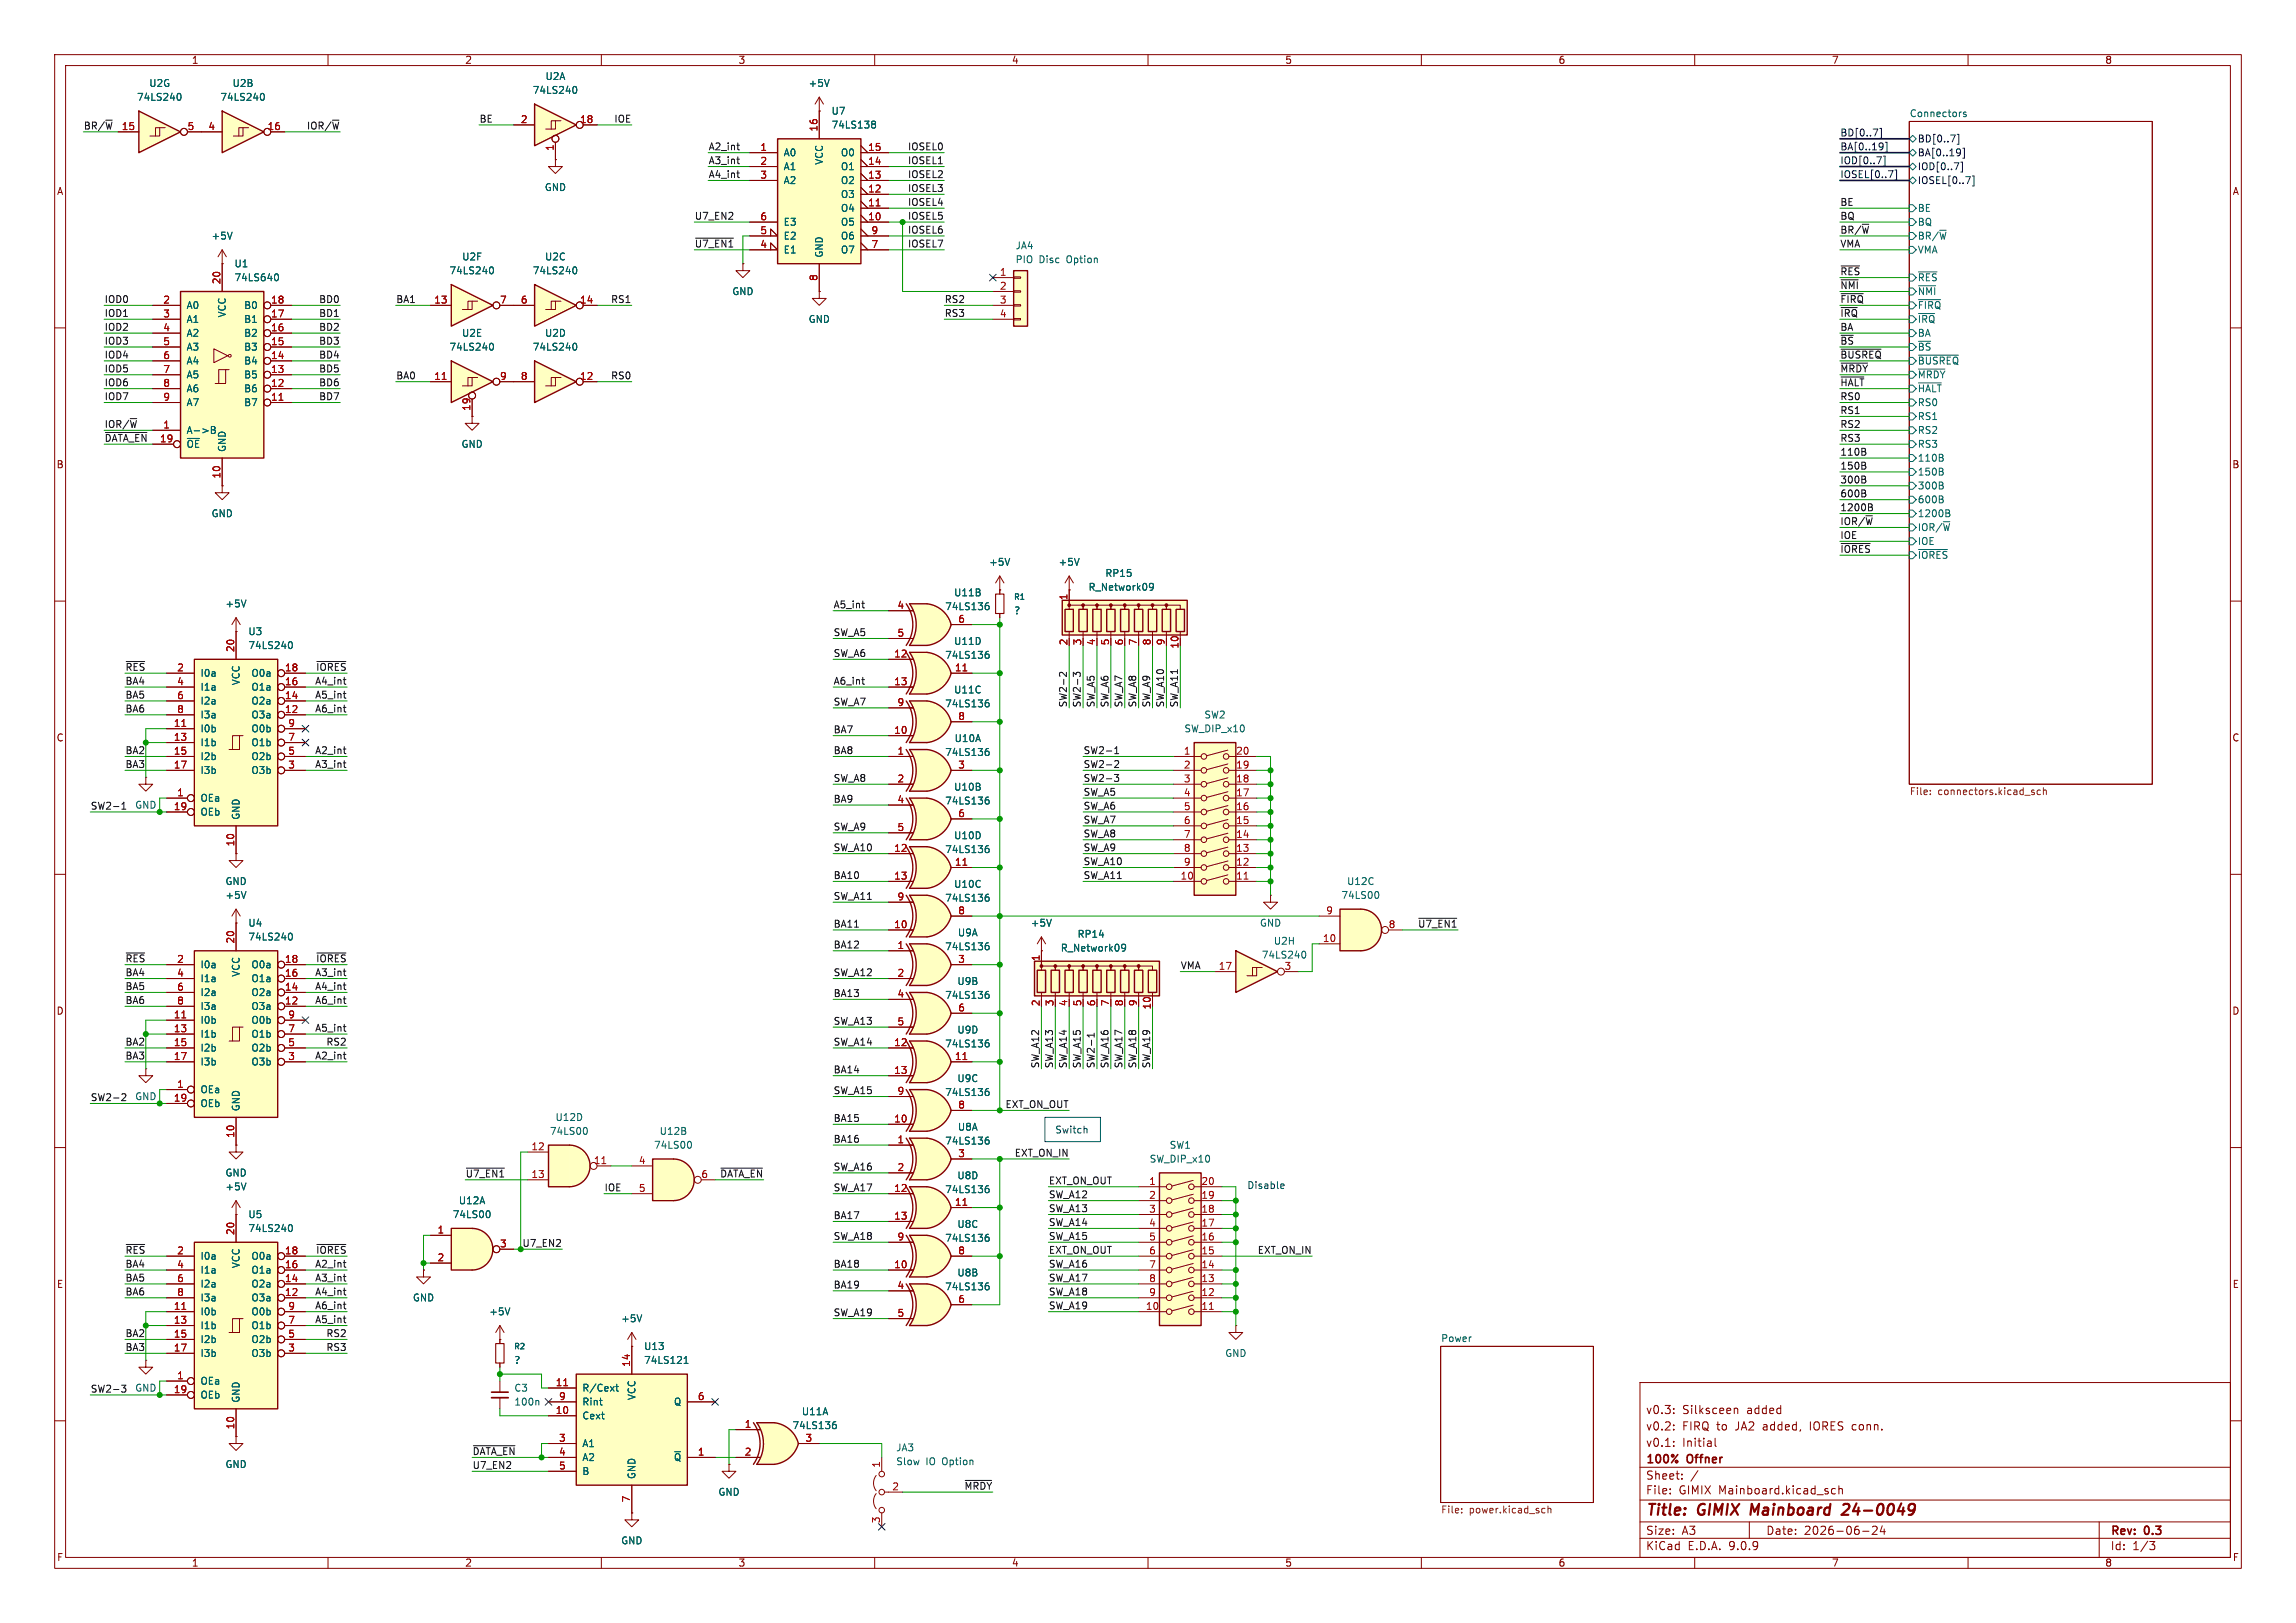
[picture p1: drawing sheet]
<svg xmlns="http://www.w3.org/2000/svg" width="420mm" height="297mm" viewBox="0 0 420 297" stroke-linecap="round" stroke-linejoin="round" font-family="sans-serif">
<defs><g id="words">
<g font-size="2.8" fill="#840000">
<text x="301" y="277.9">Title:</text>
<text x="310.6" y="277.9">GIMIX</text>
<text x="321.1" y="277.9">Mainboard</text>
<text x="338.7" y="277.9">24-0049</text>
</g>
<g font-size="2.1" fill="#840000">
<text x="301" y="262">v0.2:</text>
<text x="301" y="259">v0.3:</text>
<text x="307.7" y="262">FIRQ to</text>
<text x="307.7" y="259">Silksceen</text>
<text x="317.6" y="262">JA2</text>
<text x="319.6" y="259">added</text>
<text x="322.8" y="262">added,</text>
<text x="331.5" y="262">IORES conn.</text>
<text x="301" y="268.2">100%</text>
<text x="301" y="265">v0.1:</text>
<text x="307.7" y="265">Initial</text>
<text x="308.7" y="268.2">Offner</text>
<text x="301" y="273.7">File:</text>
<text x="301" y="271">Sheet:</text>
<text x="307.1" y="273.7">GIMIX Mainboard.kicad_sch</text>
<text x="301" y="281.1">Size:</text>
<text x="307.6" y="281.1">A3</text>
<text x="323" y="281.1">Date:</text>
<text x="330" y="281.1">2026-06-24</text>
<text x="386" y="281.3">Rev:</text>
<text x="392.4" y="281.3">0.3</text>
<text x="301" y="283.9">KiCad</text>
<text x="308.7" y="283.9">E.D.A.</text>
<text x="316.3" y="283.9">9.0.9</text>
<text x="386" y="283.9">Id:</text>
<text x="390.1" y="283.9">1/3</text>
</g>
<g font-size="1.8" fill="#840000">
<text x="35" y="11.9">1</text>
<text x="85" y="11.9">2</text>
<text x="135" y="11.9">3</text>
<text x="185" y="11.9">4</text>
<text x="235" y="11.9">5</text>
<text x="285" y="11.9">6</text>
<text x="335" y="11.9">7</text>
<text x="385" y="11.9">8</text>
<text x="10.3" y="35.9">A</text>
<text x="408.3" y="35.9">A</text>
<text x="10.3" y="85.9">B</text>
<text x="408.2" y="85.9">B</text>
<text x="10.3" y="135.9">C</text>
<text x="408.2" y="135.9">C</text>
<text x="10.3" y="185.9">D</text>
<text x="408.2" y="185.9">D</text>
<text x="10.3" y="235.9">E</text>
<text x="408.3" y="235.9">E</text>
<text x="10.3" y="285.9">F</text>
<text x="35" y="286.9">1</text>
<text x="85" y="286.9">2</text>
<text x="135" y="286.9">3</text>
<text x="185" y="286.9">4</text>
<text x="235" y="286.9">5</text>
<text x="285" y="286.9">6</text>
<text x="335" y="286.9">7</text>
<text x="385" y="286.9">8</text>
<text x="408.3" y="285.9">F</text>
</g>
<g font-size="1.8" fill="#006464">
<text x="27.2" y="16.1">U2G</text>
<text x="42.4" y="16.1">U2B</text>
<text x="97.4" y="17.4">74LS240</text>
<text x="99.7" y="14.8">U2A</text>
<text x="147.8" y="16.1">+5V</text>
<text x="25" y="18.6">74LS240</text>
<text x="40.2" y="18.6">74LS240</text>
<text x="152" y="23.7">74LS138</text>
<text x="152" y="21.2">U7</text>
<text x="349.2" y="21.5">Connectors</text>
<text x="143.3" y="28.8">A0</text>
<text x="153.7" y="28.8">O0</text>
<text x="99.6" y="35.2">GND</text>
<text x="143.3" y="31.3">A1</text>
<text x="143.3" y="33.9">A2</text>
<text x="150.7" y="30.2" transform="rotate(-90 150.7 30.2)">VCC</text>
<text x="153.7" y="31.3">O1</text>
<text x="153.7" y="33.9">O2</text>
<text x="143.3" y="41.5">E3</text>
<text x="153.7" y="36.4">O3</text>
<text x="153.7" y="39">O4</text>
<text x="153.7" y="41.5">O5</text>
<text x="350.7" y="39">BE</text>
<text x="350.7" y="41.5">BQ</text>
<text x="38.6" y="44">+5V</text>
<text x="84.4" y="47.9">U2F</text>
<text x="99.6" y="47.9">U2C</text>
<text x="143.3" y="44">E2</text>
<text x="143.3" y="46.6">E1</text>
<text x="150.7" y="47.2" transform="rotate(-90 150.7 47.2)">GND</text>
<text x="153.7" y="44">O6</text>
<text x="153.7" y="46.6">O7</text>
<text x="185.7" y="45.8">JA4</text>
<text x="350.7" y="44">BR/~{W}</text>
<text x="350.7" y="46.6">VMA</text>
<text x="42.8" y="51.7">74LS640</text>
<text x="42.8" y="49.1">U1</text>
<text x="82.1" y="50.4">74LS240</text>
<text x="97.4" y="50.4">74LS240</text>
<text x="185.7" y="48.4">PIO</text>
<text x="190.1" y="48.4">Disc</text>
<text x="195.2" y="48.4">Option</text>
<text x="350.7" y="51.7">~{RES}</text>
<text x="34" y="56.7">A0</text>
<text x="34" y="59.3">A1</text>
<text x="41.5" y="58.2" transform="rotate(-90 41.5 58.2)">VCC</text>
<text x="44.6" y="56.7">B0</text>
<text x="44.6" y="59.3">B1</text>
<text x="133.9" y="54.2">GND</text>
<text x="147.8" y="59.3">GND</text>
<text x="350.7" y="54.2">~{NMI}</text>
<text x="350.7" y="56.7">~{FIRQ}</text>
<text x="350.7" y="59.3">~{IRQ}</text>
<text x="34" y="61.8">A2</text>
<text x="34" y="64.4">A3</text>
<text x="44.6" y="61.8">B2</text>
<text x="44.6" y="64.4">B3</text>
<text x="82.1" y="64.4">74LS240</text>
<text x="84.4" y="61.8">U2E</text>
<text x="97.4" y="64.4">74LS240</text>
<text x="99.6" y="61.8">U2D</text>
<text x="350.7" y="61.8">BA</text>
<text x="350.7" y="64.4">~{BS}</text>
<text x="34" y="66.9">A4</text>
<text x="34" y="69.4">A5</text>
<text x="34" y="72">A6</text>
<text x="44.6" y="66.9">B4</text>
<text x="44.6" y="69.4">B5</text>
<text x="44.6" y="72">B6</text>
<text x="350.7" y="66.9">~{BUSREQ}</text>
<text x="350.7" y="69.4">~{MRDY}</text>
<text x="350.7" y="72">~{HALT}</text>
<text x="34" y="74.5">A7</text>
<text x="44.6" y="74.5">B7</text>
<text x="350.7" y="74.5">RS0</text>
<text x="350.7" y="77.1">RS1</text>
<text x="34" y="79.6">A-&gt;B</text>
<text x="34" y="82.1">~{OE}</text>
<text x="41.5" y="82.8" transform="rotate(-90 41.5 82.8)">GND</text>
<text x="84.3" y="82.1">GND</text>
<text x="350.7" y="79.6">RS2</text>
<text x="350.7" y="82.1">RS3</text>
<text x="350.7" y="84.7">110B</text>
<text x="350.7" y="89.8">300B</text>
<text x="350.7" y="87.2">150B</text>
<text x="38.6" y="94.8">GND</text>
<text x="350.7" y="94.8">1200B</text>
<text x="350.7" y="92.3">600B</text>
<text x="350.7" y="97.4">IOR/~{W}</text>
<text x="350.7" y="99.9">IOE</text>
<text x="180.8" y="103.7">+5V</text>
<text x="193.5" y="103.7">+5V</text>
<text x="202.1" y="105.8">RP15</text>
<text x="350.7" y="102.5">~{IORES}</text>
<text x="41.1" y="111.4">+5V</text>
<text x="172.8" y="111.9">74LS136</text>
<text x="174.4" y="109.3">U11B</text>
<text x="185.4" y="112.6">?</text>
<text x="199" y="108.3">R_Network09</text>
<text x="45.3" y="119">74LS240</text>
<text x="45.3" y="116.4">U3</text>
<text x="174.4" y="118.2">U11D</text>
<text x="36.6" y="124.1">I0a</text>
<text x="44" y="125.5" transform="rotate(-90 44 125.5)">VCC</text>
<text x="45.9" y="124.1">O0a</text>
<text x="172.8" y="120.8">74LS136</text>
<text x="36.6" y="126.6">I1a</text>
<text x="36.6" y="129.1">I2a</text>
<text x="36.6" y="131.7">I3a</text>
<text x="45.9" y="126.6">O1a</text>
<text x="45.9" y="129.1">O2a</text>
<text x="45.9" y="131.7">O3a</text>
<text x="172.8" y="129.6">74LS136</text>
<text x="174.4" y="127.1">U11C</text>
<text x="220.2" y="131.7">SW2</text>
<text x="36.6" y="134.2">I0b</text>
<text x="36.6" y="136.8">I1b</text>
<text x="45.9" y="134.2">O0b</text>
<text x="45.9" y="136.8">O1b</text>
<text x="174.5" y="136">U10A</text>
<text x="216.6" y="134.2">SW_DIP_x10</text>
<text x="36.6" y="139.3">I2b</text>
<text x="36.6" y="141.8">I3b</text>
<text x="45.9" y="139.3">O2b</text>
<text x="45.9" y="141.8">O3b</text>
<text x="172.8" y="138.5">74LS136</text>
<text x="24.6" y="148.2">GND</text>
<text x="36.6" y="146.9">OEa</text>
<text x="36.6" y="149.5">OEb</text>
<text x="172.8" y="147.4">74LS136</text>
<text x="174.4" y="144.9">U10B</text>
<text x="44" y="150.1" transform="rotate(-90 44 150.1)">GND</text>
<text x="174.4" y="153.8">U10D</text>
<text x="172.8" y="156.3">74LS136</text>
<text x="41.1" y="162.2">GND</text>
<text x="41.1" y="164.7">+5V</text>
<text x="172.8" y="165.2">74LS136</text>
<text x="174.4" y="162.7">U10C</text>
<text x="245.3" y="164.7">74LS00</text>
<text x="246.3" y="162.2">U12C</text>
<text x="45.3" y="172.3">74LS240</text>
<text x="45.3" y="169.8">U4</text>
<text x="175.1" y="171.6">U9A</text>
<text x="188.5" y="169.8">+5V</text>
<text x="197" y="171.8">RP14</text>
<text x="230.4" y="169.8">GND</text>
<text x="232.9" y="173.1">U2H</text>
<text x="36.6" y="177.4">I0a</text>
<text x="36.6" y="179.9">I1a</text>
<text x="44" y="178.8" transform="rotate(-90 44 178.8)">VCC</text>
<text x="45.9" y="177.4">O0a</text>
<text x="45.9" y="179.9">O1a</text>
<text x="172.8" y="174.1">74LS136</text>
<text x="193.9" y="174.3">R_Network09</text>
<text x="230.7" y="175.6">74LS240</text>
<text x="36.6" y="182.5">I2a</text>
<text x="36.6" y="185">I3a</text>
<text x="45.9" y="182.5">O2a</text>
<text x="45.9" y="185">O3a</text>
<text x="172.8" y="183">74LS136</text>
<text x="175" y="180.4">U9B</text>
<text x="36.6" y="187.6">I0b</text>
<text x="36.6" y="190.1">I1b</text>
<text x="45.9" y="187.6">O0b</text>
<text x="45.9" y="190.1">O1b</text>
<text x="172.8" y="191.9">74LS136</text>
<text x="175" y="189.3">U9D</text>
<text x="36.6" y="192.6">I2b</text>
<text x="36.6" y="195.2">I3b</text>
<text x="45.9" y="192.6">O2b</text>
<text x="45.9" y="195.2">O3b</text>
<text x="24.6" y="201.5">GND</text>
<text x="36.6" y="200.3">OEa</text>
<text x="36.6" y="202.8">OEb</text>
<text x="44" y="203.5" transform="rotate(-90 44 203.5)">GND</text>
<text x="172.8" y="200.8">74LS136</text>
<text x="175" y="198.2">U9C</text>
<text x="100.5" y="207.9">74LS00</text>
<text x="101.5" y="205.3">U12D</text>
<text x="120.6" y="207.9">U12B</text>
<text x="172.8" y="209.7">74LS136</text>
<text x="175.1" y="207.1">U8A</text>
<text x="41.1" y="215.5">GND</text>
<text x="119.5" y="210.4">74LS00</text>
<text x="210.2" y="213">SW_DIP_x10</text>
<text x="213.9" y="210.4">SW1</text>
<text x="41.1" y="218">+5V</text>
<text x="83.8" y="220.6">U12A</text>
<text x="172.8" y="218.5">74LS136</text>
<text x="175" y="216">U8D</text>
<text x="45.3" y="225.7">74LS240</text>
<text x="45.3" y="223.1">U5</text>
<text x="82.7" y="223.1">74LS00</text>
<text x="172.8" y="227.4">74LS136</text>
<text x="175" y="224.9">U8C</text>
<text x="36.6" y="230.7">I0a</text>
<text x="36.6" y="233.3">I1a</text>
<text x="44" y="232.2" transform="rotate(-90 44 232.2)">VCC</text>
<text x="45.9" y="230.7">O0a</text>
<text x="45.9" y="233.3">O1a</text>
<text x="175" y="233.8">U8B</text>
<text x="36.6" y="235.8">I2a</text>
<text x="36.6" y="238.4">I3a</text>
<text x="45.9" y="235.8">O2a</text>
<text x="45.9" y="238.4">O3a</text>
<text x="75.4" y="238.4">GND</text>
<text x="172.8" y="236.3">74LS136</text>
<text x="36.6" y="240.9">I0b</text>
<text x="36.6" y="243.4">I1b</text>
<text x="36.6" y="246">I2b</text>
<text x="45.9" y="240.9">O0b</text>
<text x="45.9" y="243.4">O1b</text>
<text x="45.9" y="246">O2b</text>
<text x="89.4" y="240.9">+5V</text>
<text x="113.5" y="242.2">+5V</text>
<text x="263.5" y="245.7">Power</text>
<text x="36.6" y="248.5">I3b</text>
<text x="45.9" y="248.5">O3b</text>
<text x="94" y="249.8">?</text>
<text x="117.7" y="247.2">U13</text>
<text x="117.7" y="249.8">74LS121</text>
<text x="224" y="248.5">GND</text>
<text x="24.6" y="254.9">GND</text>
<text x="36.6" y="253.6">OEa</text>
<text x="36.6" y="256.1">OEb</text>
<text x="44" y="256.8" transform="rotate(-90 44 256.8)">GND</text>
<text x="94" y="254.9">C3</text>
<text x="94" y="257.4">100n</text>
<text x="106.4" y="254.9">R/Cext</text>
<text x="106.4" y="257.4">Rint</text>
<text x="116.4" y="256.3" transform="rotate(-90 116.4 256.3)">VCC</text>
<text x="123.2" y="257.4">Q</text>
<text x="106.4" y="259.9">Cext</text>
<text x="144.9" y="261.7">74LS136</text>
<text x="146.6" y="259.2">U11A</text>
<text x="41.1" y="268.8">GND</text>
<text x="106.4" y="265">A1</text>
<text x="106.4" y="267.6">A2</text>
<text x="123.2" y="267.6">~{Q}</text>
<text x="163.8" y="265.8">JA3</text>
<text x="163.8" y="268.3">Slow</text>
<text x="169.4" y="268.3">IO</text>
<text x="172.5" y="268.3">Option</text>
<text x="106.4" y="270.1">B</text>
<text x="116.4" y="270.8" transform="rotate(-90 116.4 270.8)">GND</text>
<text x="131.3" y="273.9">GND</text>
<text x="113.5" y="282.8">GND</text>
</g>
<g font-size="1.8" fill="#0f0f0f">
<text x="15.2" y="23.8">BR/~{W}15</text>
<text x="56" y="23.8">IOR/~{W}</text>
<text x="87.6" y="22.5">BE</text>
<text x="112.3" y="22.5">IOE</text>
<text x="129.5" y="27.6">A2_int</text>
<text x="166" y="27.6">IOSEL0</text>
<text x="129.5" y="30.1">A3_int</text>
<text x="129.5" y="32.7">A4_int</text>
<text x="166" y="35.2">IOSEL3</text>
<text x="166" y="30.1">IOSEL1</text>
<text x="166" y="32.7">IOSEL2</text>
<text x="127" y="40.3">U7_EN2</text>
<text x="166" y="37.8">IOSEL4</text>
<text x="166" y="40.3">IOSEL5</text>
<text x="336.5" y="40.3">BQ</text>
<text x="336.5" y="37.8">BE</text>
<text x="127" y="45.4">~{U7_EN1}</text>
<text x="166" y="45.4">IOSEL7</text>
<text x="166" y="42.8">IOSEL6</text>
<text x="336.5" y="42.8">BR/~{W}</text>
<text x="336.5" y="45.4">VMA</text>
<text x="336.5" y="50.5">~{RES}</text>
<text x="336.5" y="53">~{NMI}</text>
<text x="19" y="55.5">IOD0</text>
<text x="19" y="58.1">IOD1</text>
<text x="58.3" y="55.5">BD0</text>
<text x="58.3" y="58.1">BD1</text>
<text x="72.4" y="55.5">BA1</text>
<text x="111.7" y="55.5">RS1</text>
<text x="172.7" y="55.5">RS2</text>
<text x="172.7" y="58.1">RS3</text>
<text x="336.5" y="55.5">~{FIRQ}</text>
<text x="336.5" y="58.1">~{IRQ}</text>
<text x="19" y="63.2">IOD3</text>
<text x="19" y="60.6">IOD2</text>
<text x="19" y="65.7">IOD4</text>
<text x="58.3" y="60.6">BD2</text>
<text x="58.3" y="63.2">BD3</text>
<text x="58.3" y="65.7">BD4</text>
<text x="336.5" y="65.7">~{BUSREQ}</text>
<text x="336.5" y="63.2">~{BS}</text>
<text x="336.5" y="60.6">BA</text>
<text x="19" y="68.2">IOD5</text>
<text x="19" y="70.8">IOD6</text>
<text x="58.3" y="68.2">BD5</text>
<text x="58.3" y="70.8">BD6</text>
<text x="72.4" y="69.5">BA0</text>
<text x="111.7" y="69.5">RS0</text>
<text x="336.5" y="68.2">~{MRDY}</text>
<text x="336.5" y="70.8">~{HALT}</text>
<text x="19" y="73.3">IOD7</text>
<text x="58.3" y="73.3">BD7</text>
<text x="336.5" y="75.9">RS1</text>
<text x="336.5" y="73.3">RS0</text>
<text x="19" y="80.9">~{DATA_EN}19</text>
<text x="19" y="78.4">IOR/~{W}</text>
<text x="336.5" y="78.4">RS2</text>
<text x="336.5" y="83.5">110B</text>
<text x="336.5" y="80.9">RS3</text>
<text x="336.5" y="88.6">300B</text>
<text x="336.5" y="86">150B</text>
<text x="336.5" y="91.1">600B</text>
<text x="336.5" y="93.6">1200B</text>
<text x="336.5" y="96.2">IOR/~{W}</text>
<text x="336.5" y="98.7">IOE</text>
<text x="336.5" y="101.3">~{IORES}</text>
<text x="152.4" y="111.4">A5_int</text>
<text x="152.4" y="116.5">SW_A5</text>
<text x="22.9" y="125.4">BA4</text>
<text x="22.9" y="122.8">~{RES}</text>
<text x="57.6" y="125.4">A4_int</text>
<text x="57.7" y="122.8">~{IORES}</text>
<text x="152.4" y="125.4">A6_int</text>
<text x="152.4" y="120.3">SW_A6</text>
<text x="22.9" y="127.9">BA5</text>
<text x="22.9" y="130.5">BA6</text>
<text x="57.6" y="130.5">A6_int</text>
<text x="57.6" y="127.9">A5_int</text>
<text x="152.4" y="129.2">SW_A7</text>
<text x="195.2" y="129.5" transform="rotate(-90 195.2 129.5)">SW2-2</text>
<text x="197.8" y="129.5" transform="rotate(-90 197.8 129.5)">SW2-3</text>
<text x="200.3" y="129.5" transform="rotate(-90 200.3 129.5)">SW_A5</text>
<text x="202.9" y="129.5" transform="rotate(-90 202.9 129.5)">SW_A6</text>
<text x="205.4" y="129.5" transform="rotate(-90 205.4 129.5)">SW_A7</text>
<text x="207.9" y="129.5" transform="rotate(-90 207.9 129.5)">SW_A8</text>
<text x="210.5" y="129.5" transform="rotate(-90 210.5 129.5)">SW_A9</text>
<text x="213" y="129.5" transform="rotate(-90 213 129.5)">SW_A10</text>
<text x="215.6" y="129.5" transform="rotate(-90 215.6 129.5)">SW_A11</text>
<text x="152.4" y="134.3">BA7</text>
<text x="22.9" y="140.6">BA3</text>
<text x="22.9" y="138.1">BA2</text>
<text x="57.6" y="138.1">A2_int</text>
<text x="57.6" y="140.6">A3_int</text>
<text x="152.4" y="143.2">SW_A8</text>
<text x="152.4" y="138.1">BA8</text>
<text x="198.1" y="143.2">SW2-3</text>
<text x="198.1" y="140.6">SW2-2</text>
<text x="198.1" y="138.1">SW2-1</text>
<text x="16.5" y="148.2">SW2-1</text>
<text x="152.4" y="147">BA9</text>
<text x="198.1" y="145.7">SW_A5</text>
<text x="198.1" y="148.2">SW_A6</text>
<text x="152.4" y="155.9">SW_A10</text>
<text x="152.4" y="152.1">SW_A9</text>
<text x="198.1" y="155.9">SW_A9</text>
<text x="198.1" y="150.8">SW_A7</text>
<text x="198.1" y="153.3">SW_A8</text>
<text x="152.4" y="160.9">BA10</text>
<text x="198.1" y="158.4">SW_A10</text>
<text x="198.1" y="160.9">SW_A11</text>
<text x="152.4" y="164.8">SW_A11</text>
<text x="152.4" y="169.8">BA11</text>
<text x="152.4" y="173.6">BA12</text>
<text x="259.3" y="169.8">~{U7_EN1}</text>
<text x="22.9" y="176.2">~{RES}</text>
<text x="22.9" y="178.7">BA4</text>
<text x="57.6" y="178.7">A3_int</text>
<text x="57.7" y="176.2">~{IORES}</text>
<text x="152.4" y="178.7">SW_A12</text>
<text x="215.9" y="177.5">VMA</text>
<text x="22.9" y="183.8">BA6</text>
<text x="22.9" y="181.3">BA5</text>
<text x="57.6" y="183.8">A6_int</text>
<text x="57.6" y="181.3">A4_int</text>
<text x="152.4" y="182.5">BA13</text>
<text x="22.9" y="191.4">BA2</text>
<text x="57.6" y="188.9">A5_int</text>
<text x="59.6" y="191.4">RS2</text>
<text x="152.4" y="187.6">SW_A13</text>
<text x="152.4" y="191.4">SW_A14</text>
<text x="22.9" y="194">BA3</text>
<text x="57.6" y="194">A2_int</text>
<text x="152.4" y="196.5">BA14</text>
<text x="190.2" y="195.6" transform="rotate(-90 190.2 195.6)">SW_A12</text>
<text x="192.7" y="195.6" transform="rotate(-90 192.7 195.6)">SW_A13</text>
<text x="195.2" y="195.6" transform="rotate(-90 195.2 195.6)">SW_A14</text>
<text x="197.8" y="195.6" transform="rotate(-90 197.8 195.6)">SW_A15</text>
<text x="200.3" y="195.6" transform="rotate(-90 200.3 195.6)">SW2-1</text>
<text x="202.9" y="195.6" transform="rotate(-90 202.9 195.6)">SW_A16</text>
<text x="205.4" y="195.6" transform="rotate(-90 205.4 195.6)">SW_A17</text>
<text x="207.9" y="195.6" transform="rotate(-90 207.9 195.6)">SW_A18</text>
<text x="210.5" y="195.6" transform="rotate(-90 210.5 195.6)">SW_A19</text>
<text x="16.5" y="201.6">SW2-2</text>
<text x="152.4" y="200.3">SW_A15</text>
<text x="183.8" y="202.9">EXT_ON_OUT</text>
<text x="152.4" y="209.2">BA16</text>
<text x="152.4" y="205.4">BA15</text>
<text x="85.1" y="215.6">~{U7_EN1}</text>
<text x="131.6" y="215.6">~{DATA_EN}</text>
<text x="152.4" y="214.3">SW_A16</text>
<text x="185.5" y="211.7">EXT_ON_IN</text>
<text x="110.5" y="218.1">IOE</text>
<text x="152.4" y="218.1">SW_A17</text>
<text x="191.8" y="221.9">SW_A13</text>
<text x="191.8" y="219.4">SW_A12</text>
<text x="191.8" y="216.8">EXT_ON_OUT</text>
<text x="152.4" y="227">SW_A18</text>
<text x="152.4" y="223.2">BA17</text>
<text x="191.8" y="224.4">SW_A14</text>
<text x="191.8" y="227">SW_A15</text>
<text x="22.9" y="229.5">~{RES}</text>
<text x="22.9" y="232.1">BA4</text>
<text x="57.6" y="232.1">A2_int</text>
<text x="57.7" y="229.5">~{IORES}</text>
<text x="95.5" y="228.3">U7_EN2</text>
<text x="152.4" y="232.1">BA18</text>
<text x="191.8" y="232.1">SW_A16</text>
<text x="191.8" y="229.5">EXT_ON_OUT</text>
<text x="230" y="229.5">EXT_ON_IN</text>
<text x="22.9" y="234.6">BA5</text>
<text x="22.9" y="237.1">BA6</text>
<text x="57.6" y="234.6">A3_int</text>
<text x="57.6" y="237.1">A4_int</text>
<text x="57.6" y="239.7">A6_int</text>
<text x="152.4" y="235.9">BA19</text>
<text x="191.8" y="239.7">SW_A19</text>
<text x="191.8" y="234.6">SW_A17</text>
<text x="191.8" y="237.1">SW_A18</text>
<text x="22.9" y="244.8">BA2</text>
<text x="57.6" y="242.2">A5_int</text>
<text x="59.6" y="244.8">RS2</text>
<text x="152.4" y="241">SW_A19</text>
<text x="22.9" y="247.3">BA3</text>
<text x="59.6" y="247.3">RS3</text>
<text x="16.5" y="254.9">SW2-3</text>
<text x="86.4" y="266.4">~{DATA_EN}</text>
<text x="86.4" y="268.9">U7_EN2</text>
<text x="176.3" y="272.7">~{MRDY}</text>
</g>
<g font-size="1.8" fill="#a90000">
<text x="22.2" y="23.9">15</text>
<text x="34.2" y="23.9">5</text>
<text x="38" y="23.9">4</text>
<text x="48.9" y="23.9">16</text>
<text x="95.2" y="22.6">2</text>
<text x="106" y="22.6">18</text>
<text x="101.3" y="27.7" transform="rotate(-90 101.3 27.7)">1</text>
<text x="139" y="27.7">1</text>
<text x="149.6" y="24.2" transform="rotate(-90 149.6 24.2)">16</text>
<text x="158.7" y="27.7">15</text>
<text x="139" y="30.2">2</text>
<text x="139" y="32.8">3</text>
<text x="158.7" y="30.2">14</text>
<text x="158.7" y="32.8">13</text>
<text x="158.7" y="35.3">12</text>
<text x="139" y="40.4">6</text>
<text x="158.7" y="37.8">11</text>
<text x="158.7" y="40.4">10</text>
<text x="139" y="42.9">5</text>
<text x="139" y="45.5">4</text>
<text x="159.3" y="42.9">9</text>
<text x="159.3" y="45.5">7</text>
<text x="40.4" y="52.1" transform="rotate(-90 40.4 52.1)">20</text>
<text x="149.6" y="51.5" transform="rotate(-90 149.6 51.5)">8</text>
<text x="182.8" y="50.5">1</text>
<text x="182.8" y="53.1">2</text>
<text x="29.8" y="55.6">2</text>
<text x="29.8" y="58.2">3</text>
<text x="49.5" y="55.6">18</text>
<text x="49.5" y="58.2">17</text>
<text x="79.3" y="55.6">13</text>
<text x="91.4" y="55.6">7</text>
<text x="95.2" y="55.6">6</text>
<text x="106" y="55.6">14</text>
<text x="182.8" y="55.6">3</text>
<text x="182.8" y="58.2">4</text>
<text x="29.8" y="60.7">4</text>
<text x="29.8" y="63.2">5</text>
<text x="29.8" y="65.8">6</text>
<text x="49.5" y="60.7">16</text>
<text x="49.5" y="63.2">15</text>
<text x="49.5" y="65.8">14</text>
<text x="29.8" y="68.3">7</text>
<text x="29.8" y="70.9">8</text>
<text x="49.5" y="68.3">13</text>
<text x="49.5" y="70.9">12</text>
<text x="79.3" y="69.6">11</text>
<text x="91.4" y="69.6">9</text>
<text x="95.2" y="69.6">8</text>
<text x="106" y="69.6">12</text>
<text x="29.8" y="73.4">9</text>
<text x="49.5" y="73.4">11</text>
<text x="86.1" y="75.3" transform="rotate(-90 86.1 75.3)">19</text>
<text x="29.2" y="81">19</text>
<text x="29.8" y="78.5">1</text>
<text x="40.4" y="87.7" transform="rotate(-90 40.4 87.7)">10</text>
<text x="164.1" y="111.5">4</text>
<text x="195.3" y="109.9" transform="rotate(-90 195.3 109.9)">1</text>
<text x="42.9" y="119.4" transform="rotate(-90 42.9 119.4)">20</text>
<text x="164.1" y="116.6">5</text>
<text x="175.2" y="114">6</text>
<text x="195.3" y="118.2" transform="rotate(-90 195.3 118.2)">2</text>
<text x="197.9" y="118.2" transform="rotate(-90 197.9 118.2)">3</text>
<text x="200.4" y="118.2" transform="rotate(-90 200.4 118.2)">4</text>
<text x="202.9" y="118.2" transform="rotate(-90 202.9 118.2)">5</text>
<text x="205.5" y="118.2" transform="rotate(-90 205.5 118.2)">6</text>
<text x="208" y="118.2" transform="rotate(-90 208 118.2)">7</text>
<text x="210.6" y="118.2" transform="rotate(-90 210.6 118.2)">8</text>
<text x="213.1" y="118.2" transform="rotate(-90 213.1 118.2)">9</text>
<text x="215.6" y="118.8" transform="rotate(-90 215.6 118.8)">10</text>
<text x="32.3" y="122.9">2</text>
<text x="32.3" y="125.5">4</text>
<text x="52" y="122.9">18</text>
<text x="52" y="125.5">16</text>
<text x="163.5" y="120.4">12</text>
<text x="163.5" y="125.5">13</text>
<text x="174.6" y="122.9">11</text>
<text x="32.3" y="128">6</text>
<text x="32.3" y="130.6">8</text>
<text x="52" y="128">14</text>
<text x="52" y="130.6">12</text>
<text x="164.1" y="129.3">9</text>
<text x="175.2" y="131.8">8</text>
<text x="31.7" y="133.1">11</text>
<text x="31.7" y="135.6">13</text>
<text x="52.6" y="133.1">9</text>
<text x="52.6" y="135.6">7</text>
<text x="163.5" y="134.4">10</text>
<text x="31.7" y="138.2">15</text>
<text x="31.7" y="140.7">17</text>
<text x="52.6" y="138.2">5</text>
<text x="52.6" y="140.7">3</text>
<text x="164.1" y="138.2">1</text>
<text x="164.1" y="143.3">2</text>
<text x="175.2" y="140.7">3</text>
<text x="216.5" y="138.2">1</text>
<text x="216.5" y="140.7">2</text>
<text x="216.5" y="143.3">3</text>
<text x="226" y="138.2">20</text>
<text x="226" y="140.7">19</text>
<text x="226" y="143.3">18</text>
<text x="31.7" y="148.3">19</text>
<text x="32.3" y="145.8">1</text>
<text x="164.1" y="147.1">4</text>
<text x="175.2" y="149.6">6</text>
<text x="216.5" y="145.8">4</text>
<text x="216.5" y="148.3">5</text>
<text x="226" y="145.8">17</text>
<text x="226" y="148.3">16</text>
<text x="42.9" y="155" transform="rotate(-90 42.9 155)">10</text>
<text x="163.5" y="156">12</text>
<text x="164.1" y="152.1">5</text>
<text x="216.5" y="150.9">6</text>
<text x="216.5" y="153.4">7</text>
<text x="216.5" y="156">8</text>
<text x="226" y="150.9">15</text>
<text x="226" y="153.4">14</text>
<text x="226" y="156">13</text>
<text x="163.5" y="161">13</text>
<text x="174.6" y="158.5">11</text>
<text x="215.9" y="161">10</text>
<text x="216.5" y="158.5">9</text>
<text x="226" y="158.5">12</text>
<text x="226" y="161">11</text>
<text x="164.1" y="164.8">9</text>
<text x="175.2" y="167.4">8</text>
<text x="242.5" y="167.4">9</text>
<text x="42.9" y="172.8" transform="rotate(-90 42.9 172.8)">20</text>
<text x="163.5" y="169.9">10</text>
<text x="164.1" y="173.7">1</text>
<text x="241.9" y="172.5">10</text>
<text x="253.9" y="169.9">8</text>
<text x="32.3" y="176.3">2</text>
<text x="32.3" y="178.8">4</text>
<text x="52" y="176.3">18</text>
<text x="52" y="178.8">16</text>
<text x="164.1" y="178.8">2</text>
<text x="175.2" y="176.3">3</text>
<text x="190.2" y="176" transform="rotate(-90 190.2 176)">1</text>
<text x="222.8" y="177.5">17</text>
<text x="234.9" y="177.5">3</text>
<text x="32.3" y="181.4">6</text>
<text x="32.3" y="183.9">8</text>
<text x="52" y="181.4">14</text>
<text x="52" y="183.9">12</text>
<text x="164.1" y="182.6">4</text>
<text x="175.2" y="185.2">6</text>
<text x="190.2" y="184.2" transform="rotate(-90 190.2 184.2)">2</text>
<text x="192.8" y="184.2" transform="rotate(-90 192.8 184.2)">3</text>
<text x="195.3" y="184.2" transform="rotate(-90 195.3 184.2)">4</text>
<text x="197.9" y="184.2" transform="rotate(-90 197.9 184.2)">5</text>
<text x="200.4" y="184.2" transform="rotate(-90 200.4 184.2)">6</text>
<text x="202.9" y="184.2" transform="rotate(-90 202.9 184.2)">7</text>
<text x="205.5" y="184.2" transform="rotate(-90 205.5 184.2)">8</text>
<text x="208" y="184.2" transform="rotate(-90 208 184.2)">9</text>
<text x="210.6" y="184.8" transform="rotate(-90 210.6 184.8)">10</text>
<text x="31.7" y="186.4">11</text>
<text x="31.7" y="189">13</text>
<text x="31.7" y="191.5">15</text>
<text x="52.6" y="186.4">9</text>
<text x="52.6" y="189">7</text>
<text x="52.6" y="191.5">5</text>
<text x="163.5" y="191.5">12</text>
<text x="164.1" y="187.7">5</text>
<text x="31.7" y="194.1">17</text>
<text x="52.6" y="194.1">3</text>
<text x="163.5" y="196.6">13</text>
<text x="174.6" y="194.1">11</text>
<text x="31.7" y="201.7">19</text>
<text x="32.3" y="199.1">1</text>
<text x="164.1" y="200.4">9</text>
<text x="175.2" y="202.9">8</text>
<text x="42.9" y="208.3" transform="rotate(-90 42.9 208.3)">10</text>
<text x="163.5" y="205.5">10</text>
<text x="164.1" y="209.3">1</text>
<text x="97.1" y="210.6">12</text>
<text x="97.1" y="215.6">13</text>
<text x="108.5" y="213.1">11</text>
<text x="116.8" y="213.1">4</text>
<text x="128.2" y="215.6">6</text>
<text x="164.1" y="214.4">2</text>
<text x="175.2" y="211.8">3</text>
<text x="116.8" y="218.2">5</text>
<text x="163.5" y="218.2">12</text>
<text x="174.6" y="220.7">11</text>
<text x="210.1" y="216.9">1</text>
<text x="210.1" y="219.5">2</text>
<text x="210.1" y="222">3</text>
<text x="219.7" y="216.9">20</text>
<text x="219.7" y="219.5">19</text>
<text x="219.7" y="222">18</text>
<text x="42.9" y="226.1" transform="rotate(-90 42.9 226.1)">20</text>
<text x="79.9" y="225.8">1</text>
<text x="163.5" y="223.3">13</text>
<text x="164.1" y="227.1">9</text>
<text x="210.1" y="224.5">4</text>
<text x="210.1" y="227.1">5</text>
<text x="219.7" y="224.5">17</text>
<text x="219.7" y="227.1">16</text>
<text x="32.3" y="229.6">2</text>
<text x="32.3" y="232.2">4</text>
<text x="52" y="229.6">18</text>
<text x="52" y="232.2">16</text>
<text x="79.9" y="230.9">2</text>
<text x="91.4" y="228.3">3</text>
<text x="163.5" y="232.2">10</text>
<text x="175.2" y="229.6">8</text>
<text x="210.1" y="229.6">6</text>
<text x="210.1" y="232.2">7</text>
<text x="219.7" y="229.6">15</text>
<text x="219.7" y="232.2">14</text>
<text x="31.7" y="239.8">11</text>
<text x="32.3" y="234.7">6</text>
<text x="32.3" y="237.2">8</text>
<text x="52" y="234.7">14</text>
<text x="52" y="237.2">12</text>
<text x="52.6" y="239.8">9</text>
<text x="164.1" y="236">4</text>
<text x="175.2" y="238.5">6</text>
<text x="209.5" y="239.8">10</text>
<text x="210.1" y="234.7">8</text>
<text x="210.1" y="237.2">9</text>
<text x="219.7" y="234.7">13</text>
<text x="219.7" y="237.2">12</text>
<text x="219.7" y="239.8">11</text>
<text x="31.7" y="242.3">13</text>
<text x="31.7" y="244.9">15</text>
<text x="52.6" y="242.3">7</text>
<text x="52.6" y="244.9">5</text>
<text x="164.1" y="241">5</text>
<text x="31.7" y="247.4">17</text>
<text x="52.6" y="247.4">3</text>
<text x="115.3" y="250.2" transform="rotate(-90 115.3 250.2)">14</text>
<text x="31.7" y="255">19</text>
<text x="32.3" y="252.5">1</text>
<text x="101.6" y="253.7">11</text>
<text x="102.2" y="256.3">9</text>
<text x="127.6" y="256.3">6</text>
<text x="42.9" y="261.7" transform="rotate(-90 42.9 261.7)">10</text>
<text x="101.6" y="258.8">10</text>
<text x="102.2" y="263.9">3</text>
<text x="136.1" y="261.4">1</text>
<text x="147.2" y="263.9">3</text>
<text x="102.2" y="266.4">4</text>
<text x="102.2" y="269">5</text>
<text x="127.6" y="266.4">1</text>
<text x="136.1" y="266.4">2</text>
<text x="161" y="268.7" transform="rotate(-90 161 268.7)">1</text>
<text x="115.3" y="275" transform="rotate(-90 115.3 275)">7</text>
<text x="163.1" y="272.8">2</text>
<text x="161" y="278.8" transform="rotate(-90 161 278.8)">3</text>
</g>
<g font-size="1.8" fill="#000084">
<text x="336.5" y="25.1">BD[0..7]</text>
<text x="336.5" y="27.6">BA[0..19]</text>
<text x="350.7" y="26.3">BD[0..7]</text>
<text x="350.7" y="28.8">BA[0..19]</text>
<text x="336.5" y="32.7">IOSEL[0..7]</text>
<text x="336.5" y="30.1">IOD[0..7]</text>
<text x="350.7" y="31.3">IOD[0..7]</text>
<text x="350.7" y="33.9">IOSEL[0..7]</text>
</g>
<g font-size="1.8" fill="#725600">
<text x="349.2" y="145.8">File:</text>
<text x="354.5" y="145.8">connectors.kicad_sch</text>
<text x="263.5" y="277.3">File:</text>
<text x="268.7" y="277.3">power.kicad_sch</text>
</g>
<g font-size="1.8" fill="#0000c2">
<text x="192.9" y="207.6">Switch</text>
<text x="228.1" y="217.8">Disable</text>
</g>
<g font-size="1.4" fill="#006464">
<text x="185.4" y="110">R1</text>
<text x="93.9" y="247.1">R2</text>
</g>
</g></defs>
<g fill="none" stroke="#840000" stroke-width=".18">
<path d="M10 10h400v277h-400zM12 12h396v273h-396zM60 10v2M110 10v2M160 10v2M210 10v2M260 10v2M310 10v2M360 10v2M349.2 22.2h44.5v121.3h-44.5zM10 60h2M408 60h2"/>
<path d="M10 110h2M408 110h2M10 160h2M408 160h2M10 210h2M408 210h2M263.5 246.4h28v28.6h-28zM300 253h108v32h-108zM306.2 257.8v.1M306.2 258.5v.2M317.2 257.8l.2-.1 .4 .1 .1 .9M10 260h2"/>
<path d="M300 278.5h108M300 274.5h108M300 268.5h108M305.5 273.2v.2M305.5 272.5v.1M306.2 264.5v.2M306.2 260.8v.1M306.2 261.5v.2M306.2 263.8v.1M307.7 270.5v.2M307.7 269.8v.1M310.6 269.1l-1.3 1.9"/>
<path d="M313.7 263.2v1.3l.2 .2M320 278.5v3M335.7 272.5l-.4-.1-.3 .3v.4l.2 .2h.5M336.4 272.5l.2-.1 .3 .1 .1 .9M336.4 271.9v1.5M342.5 279.4l.6-.1 .2 .1 .1 .3-1 1.1h1M344.3 279.2l-.4 1.1h1M344.7 279.8v1M384 278.5v6.5M408 260h2M60 285v2M110 285v2"/>
<path d="M160 285v2M210 285v2M260 285v2M300 281.5h108M310 285v2M340.7 280.2h1.2M360 285v2M393.2 282.1h1l-.5 .6 .4 .1 .1 .5-.3 .3h-.5"/>
</g>
<path d="M320.4 275.2l-.2 2M338 275.2h-.5l-.3 .2M338.1 276.1l-1.2 1.1h1.2M350 275.2l.3 .4-.2 1.1M350.2 276.1l-.2 .2" fill="none" stroke="#840000" stroke-width=".4"/>
<path d="M356.8 24.7h.8l-.5 1.3M357.5 29.8h.8l-.5 1.3M358 24.6h.3v1.8h-.3M358.5 27.3l.1 .7-.2 .4M358.6 27.8l-.1 .2M358.7 29.7h.3v1.8h-.3M359 27.1h.3v1.8h-.3M359.6 32.3h.8l-.5 1.3M360.8 32.2h.3v1.8h-.3" fill="none" stroke="#000084" stroke-width=".18"/>
<g fill="none" stroke="#006464" stroke-width=".18">
<path d="M349.2 25.4l.7-.6 .6 .6-.6 .6zM349.2 27.9l.7-.6 .6 .6-.6 .7zM349.2 37.5h.7l.6 .6-.6 .6h-.7zM349.2 30.5l.7-.7 .6 .7-.6 .6zM349.9 32.4l.6 .6-.6 .7-.7-.7zM359.6 20.6l-.3-.1-.2 .2 .1 .2 .4 .1v.3h-.5M349.2 42.5h.7l.6 .7-.6 .6h-.7zM349.2 40h.7l.6 .6-.6 .7h-.7zM349.2 52.7h.7l.6 .6-.6 .7h-.7zM349.2 55.2h.7l.6 .7-.6 .6h-.7zM349.2 50.2h.7l.6 .6-.6 .6h-.7zM349.2 57.8h.7l.6 .6-.6 .7h-.7z"/>
<path d="M349.2 45.1h.7l.6 .6-.6 .7h-.7zM350.9 52.3h3.2M350.9 54.8h4.1M350.9 49.8h3.4M350.9 57.4h3M349.2 60.3h.7l.6 .7-.6 .6h-.7zM349.2 65.4h.7l.6 .6-.6 .7h-.7zM349.2 67.9h.7l.6 .7-.6 .6h-.7zM349.2 62.9h.7l.6 .6-.6 .6h-.7zM349.2 70.5h.7l.6 .6-.6 .7h-.7zM349.2 78.1h.7l.6 .6-.6 .7h-.7zM349.2 73h.7l.6 .7-.6 .6h-.7z"/>
<path d="M349.2 75.6h.7l.6 .6-.6 .6h-.7zM350.9 65h7.3M350.9 67.5h4.9M350.9 70.1h4.2M349.2 93.3h.7l.6 .7-.6 .6h-.7zM349.2 83.2h.7l.6 .6-.6 .7h-.7zM349.2 80.6h.7l.6 .7-.6 .6h-.7zM349.2 88.3h.7l.6 .6-.6 .6h-.7zM349.2 85.7h.7l.6 .7-.6 .6h-.7zM349.2 90.8h.7l.6 .6-.6 .7h-.7zM349.2 95.9h.7l.6 .6-.6 .7h-.7zM349.2 98.4h.7l.6 .7-.6 .6h-.7z"/>
<path d="M355.3 83.8l.2 .2-.2 .3M355.3 86.3l.2 .2-.2 .4M355.3 88.9l.2 .2-.2 .3M355.3 91.4l.2 .2-.2 .4M355.3 83.3v.3M355.3 85.8v.4M355.3 88.3v.4M355.3 90.9v.3M356 93.3l.6 .1v.3l-.2 .2M356 93.9h.4M356.4 93.9l.3 .2-.1 .3-.6 .2M349.2 101h.7l.6 .6-.6 .6h-.7z"/>
<path d="M350.9 100.6h5.3"/>
</g>
<g fill="none" stroke="#725600" stroke-width=".18">
<path d="M353.1 145.3v.1M353.1 144.6v.2M372 145l.1 .2-.1 .2M372 144.6h.1M373.2 144.6h-.3l-.3 .2 .2 .6h.4M373.8 144.7l.2-.1h.3v.8M373.8 144.1v1.3M267.4 276.7v.2M267.4 276.1v.1M282.3 276l.3 .1M282.6 276.8l-.3 .1M283.2 276.1l.1-.1 .3 .1 .1 .8"/>
<path d="M283.2 275.6v1.3"/>
</g>
<path d="M166.4 146.1h3.1M166.4 153.7h3.1" fill="none" stroke="#ffffc2" stroke-width=".18"/>
<g fill="#ffffc2" stroke="#ffffc2" stroke-width=".18">
<path d="M169 148.5l5 1.4a5.2 5.2 0 0 1-4.4 3.8z"/>
<path d="M169.6 146.1a5.1 5.1 0 0 1 4.4 3.8l-5 1.3z"/>
</g>
<path d="M166.4 146.1h3.1v7.6h-3.1a6.7 6.7 0 0 0 0-7.6z" fill="#ffffc2"/>
<path d="M165.8 146.1a6.6 6.6 0 0 1 0 7.6M169.5 146.1h-3.1a6.6 6.6 0 0 1 0 7.6h3.1M169.6 146.1a5.2 5.2 0 0 1 4.4 3.8 5.2 5.2 0 0 1-4.4 3.8" fill="none" stroke="#840000" stroke-width=".25"/>
<path d="M162.6 147.3h4.4M162.6 152.4h4.4M174 149.9h3.8M26.7 248.9v1.3h1.2l-1.2 1.3-1.3-1.3h1.3M26.7 248.9h.1" fill="none" stroke="#840000" stroke-width=".18"/>
<path d="M180.3 146.4h.4l.2 .2-.1 .5h-.5M180.8 145.9l-.4 .1" fill="none" stroke="#006464" stroke-width=".18"/>
<path d="M166.4 137.2h3.1M166.4 144.8h3.1" fill="none" stroke="#ffffc2" stroke-width=".18"/>
<g fill="#ffffc2" stroke="#ffffc2" stroke-width=".18">
<path d="M169 139.6l5 1.4a5.2 5.2 0 0 1-4.4 3.8z"/>
<path d="M169.6 137.2a5.1 5.1 0 0 1 4.4 3.8l-5 1.3z"/>
</g>
<path d="M166.4 137.2h3.1v7.6h-3.1a6.7 6.7 0 0 0 0-7.6z" fill="#ffffc2"/>
<path d="M165.8 137.2a6.6 6.6 0 0 1 0 7.6M169.5 137.2h-3.1a6.6 6.6 0 0 1 0 7.6h3.1M169.6 137.2a5.2 5.2 0 0 1 4.4 3.8 5.2 5.2 0 0 1-4.4 3.8" fill="none" stroke="#840000" stroke-width=".25"/>
<path d="M162.6 138.4h4.4M162.6 143.5h4.4M174 141h3.8" fill="none" stroke="#840000" stroke-width=".18"/>
<path d="M180.3 137.5h.4l.2 .2-.1 .5h-.5M180.8 137l-.4 .1" fill="none" stroke="#006464" stroke-width=".18"/>
<path d="M166.4 217.2h3.1M166.4 224.8h3.1" fill="none" stroke="#ffffc2" stroke-width=".18"/>
<g fill="#ffffc2" stroke="#ffffc2" stroke-width=".18">
<path d="M169 219.6l5 1.4a5.2 5.2 0 0 1-4.4 3.8z"/>
<path d="M169.6 217.2a5.1 5.1 0 0 1 4.4 3.8l-5 1.3z"/>
</g>
<path d="M166.4 217.2h3.1v7.6h-3.1a6.7 6.7 0 0 0 0-7.6z" fill="#ffffc2"/>
<path d="M165.8 217.2a6.6 6.6 0 0 1 0 7.6M169.5 217.2h-3.1a6.6 6.6 0 0 1 0 7.6h3.1M169.6 217.2a5.2 5.2 0 0 1 4.4 3.8 5.2 5.2 0 0 1-4.4 3.8" fill="none" stroke="#840000" stroke-width=".25"/>
<path d="M162.6 218.4h4.4M162.6 223.5h4.4M174 221h3.8" fill="none" stroke="#840000" stroke-width=".18"/>
<path d="M176.1 220.6h.8" fill="none" stroke="#a90000" stroke-width=".18"/>
<path d="M180.3 217.5h.4l.2 .2-.1 .5h-.5M180.8 217l-.4 .1" fill="none" stroke="#006464" stroke-width=".18"/>
<path d="M166.4 208.3h3.1M166.4 215.9h3.1" fill="none" stroke="#ffffc2" stroke-width=".18"/>
<g fill="#ffffc2" stroke="#ffffc2" stroke-width=".18">
<path d="M169 210.7l5 1.4a5.2 5.2 0 0 1-4.4 3.8z"/>
<path d="M169.6 208.3a5.1 5.1 0 0 1 4.4 3.8l-5 1.3z"/>
</g>
<path d="M166.4 208.3h3.1v7.6h-3.1a6.7 6.7 0 0 0 0-7.6z" fill="#ffffc2"/>
<path d="M165.8 208.3a6.6 6.6 0 0 1 0 7.6M169.5 208.3h-3.1a6.6 6.6 0 0 1 0 7.6h3.1M169.6 208.3a5.2 5.2 0 0 1 4.4 3.8 5.2 5.2 0 0 1-4.4 3.8" fill="none" stroke="#840000" stroke-width=".25"/>
<path d="M182.9 108v.7M182.9 112.3v.7M162.6 209.6h4.4M162.6 214.6h4.4M174 212.1h3.8" fill="none" stroke="#840000" stroke-width=".18"/>
<path d="M180.3 208.6h.4l.2 .2-.1 .5h-.5M180.8 208.1l-.4 .1" fill="none" stroke="#006464" stroke-width=".18"/>
<path d="M182.1 108.7h1.5v3.6h-1.5z" fill="none" stroke="#840000" stroke-width=".2"/>
<path d="M166.4 110.5h3.1M166.4 118.1h3.1" fill="none" stroke="#ffffc2" stroke-width=".18"/>
<g fill="#ffffc2" stroke="#ffffc2" stroke-width=".18">
<path d="M169 112.9l5 1.4a5.2 5.2 0 0 1-4.4 3.8z"/>
<path d="M169.6 110.5a5.1 5.1 0 0 1 4.4 3.8l-5 1.3z"/>
</g>
<path d="M166.4 110.5h3.1v7.6h-3.1a6.7 6.7 0 0 0 0-7.6z" fill="#ffffc2"/>
<path d="M165.8 110.5a6.6 6.6 0 0 1 0 7.6M169.5 110.5h-3.1a6.6 6.6 0 0 1 0 7.6h3.1M169.6 110.5a5.2 5.2 0 0 1 4.4 3.8 5.2 5.2 0 0 1-4.4 3.8" fill="none" stroke="#840000" stroke-width=".25"/>
<path d="M162.6 111.8h4.4M162.6 116.8h4.4M174 114.3h3.8" fill="none" stroke="#840000" stroke-width=".18"/>
<path d="M180.3 110.9l.4-.1 .2 .2-.1 .5h-.5M180.8 110.3l-.4 .1" fill="none" stroke="#006464" stroke-width=".18"/>
<path d="M166.4 119.4h3.1M166.4 127h3.1" fill="none" stroke="#ffffc2" stroke-width=".18"/>
<g fill="#ffffc2" stroke="#ffffc2" stroke-width=".18">
<path d="M169 121.8l5 1.4a5.2 5.2 0 0 1-4.4 3.8z"/>
<path d="M169.6 119.4a5.1 5.1 0 0 1 4.4 3.8l-5 1.3z"/>
</g>
<path d="M166.4 119.4h3.1v7.6h-3.1a6.7 6.7 0 0 0 0-7.6z" fill="#ffffc2"/>
<path d="M165.8 119.4a6.6 6.6 0 0 1 0 7.6M169.5 119.4h-3.1a6.6 6.6 0 0 1 0 7.6h3.1M169.6 119.4a5.2 5.2 0 0 1 4.4 3.8 5.2 5.2 0 0 1-4.4 3.8" fill="none" stroke="#840000" stroke-width=".25"/>
<g fill="none" stroke="#840000" stroke-width=".18">
<path d="M43.2 115.6h.1M43.2 113l-.8 1.3M43.2 113l.7 1.3M43.2 113v2.6M182.9 108h.1M182.9 105.4l-.8 1.3M182.9 105.4l.7 1.3M182.9 105.4v2.6M162.6 120.7h4.4M162.6 125.7h4.4M174 123.2h3.8M26.7 142.2v1.3h1.2l-1.2 1.3-1.3-1.3h1.3"/>
<path d="M26.7 142.2h.1"/>
</g>
<path d="M176.1 122.8h.8" fill="none" stroke="#a90000" stroke-width=".18"/>
<path d="M45 109.8l-.4 1.3M180.3 119.7h.4l.2 .2-.1 .5h-.5M180.8 119.2l-.4 .1M184.7 102.2l-.4 1.2" fill="none" stroke="#006464" stroke-width=".18"/>
<path d="M166.4 226.1h3.1M166.4 233.7h3.1" fill="none" stroke="#ffffc2" stroke-width=".18"/>
<g fill="#ffffc2" stroke="#ffffc2" stroke-width=".18">
<path d="M169 228.5l5 1.4a5.2 5.2 0 0 1-4.4 3.8z"/>
<path d="M169.6 226.1a5.1 5.1 0 0 1 4.4 3.8l-5 1.3z"/>
</g>
<path d="M166.4 226.1h3.1v7.6h-3.1a6.7 6.7 0 0 0 0-7.6z" fill="#ffffc2"/>
<path d="M165.8 226.1a6.6 6.6 0 0 1 0 7.6M169.5 226.1h-3.1a6.6 6.6 0 0 1 0 7.6h3.1M169.6 226.1a5.2 5.2 0 0 1 4.4 3.8 5.2 5.2 0 0 1-4.4 3.8" fill="none" stroke="#840000" stroke-width=".25"/>
<path d="M162.6 227.3h4.4M162.6 232.4h4.4M174 229.9h3.8" fill="none" stroke="#840000" stroke-width=".18"/>
<path d="M180.3 226.4h.4l.2 .2-.1 .5h-.5M180.8 225.9l-.4 .1" fill="none" stroke="#006464" stroke-width=".18"/>
<path d="M166.4 199.4h3.1M166.4 207h3.1" fill="none" stroke="#ffffc2" stroke-width=".18"/>
<g fill="#ffffc2" stroke="#ffffc2" stroke-width=".18">
<path d="M169 201.8l5 1.4a5.2 5.2 0 0 1-4.4 3.8z"/>
<path d="M169.6 199.4a5.1 5.1 0 0 1 4.4 3.8l-5 1.3z"/>
</g>
<path d="M166.4 199.4h3.1v7.6h-3.1a6.7 6.7 0 0 0 0-7.6z" fill="#ffffc2"/>
<path d="M165.8 199.4a6.6 6.6 0 0 1 0 7.6M169.5 199.4h-3.1a6.6 6.6 0 0 1 0 7.6h3.1M169.6 199.4a5.2 5.2 0 0 1 4.4 3.8 5.2 5.2 0 0 1-4.4 3.8" fill="none" stroke="#840000" stroke-width=".25"/>
<path d="M162.6 200.7h4.4M162.6 205.7h4.4M174 203.2h3.8" fill="none" stroke="#840000" stroke-width=".18"/>
<path d="M180.3 199.8l.4-.1 .2 .2-.1 .5h-.5M180.8 199.2l-.4 .1" fill="none" stroke="#006464" stroke-width=".18"/>
<path d="M166.4 190.5h3.1M166.4 198.1h3.1" fill="none" stroke="#ffffc2" stroke-width=".18"/>
<g fill="#ffffc2" stroke="#ffffc2" stroke-width=".18">
<path d="M169 193l5 1.3a5.2 5.2 0 0 1-4.4 3.8z"/>
<path d="M169.6 190.5a5.1 5.1 0 0 1 4.4 3.8l-5 1.3z"/>
</g>
<path d="M166.4 190.5h3.1v7.6h-3.1a6.7 6.7 0 0 0 0-7.6z" fill="#ffffc2"/>
<path d="M165.8 190.5a6.6 6.6 0 0 1 0 7.6M169.5 190.5h-3.1a6.6 6.6 0 0 1 0 7.6h3.1M169.6 190.5a5.2 5.2 0 0 1 4.4 3.8 5.2 5.2 0 0 1-4.4 3.8" fill="none" stroke="#840000" stroke-width=".25"/>
<path d="M162.6 191.8h4.4M162.6 196.9h4.4M174 194.3h3.8" fill="none" stroke="#840000" stroke-width=".18"/>
<path d="M176.1 193.9h.8" fill="none" stroke="#a90000" stroke-width=".18"/>
<path d="M180.3 190.9l.4-.1 .2 .2-.1 .5h-.5M180.8 190.3l-.4 .1" fill="none" stroke="#006464" stroke-width=".18"/>
<path d="M35.6 120.7h15.2v30.4h-15.2z" fill="#ffffc2"/>
<g fill="none" stroke="#840000" stroke-width=".18">
<path d="M135.9 48.3v1.2h1.3l-1.3 1.3-1.3-1.3h1.3M135.9 48.3h.1M43.2 115.6v5.1M30.5 123.2h5.1M30.5 125.7h5.1M30.5 128.3h5.1M30.5 130.8h5.1M30.5 133.4h5.1M30.5 135.9h5.1M30.5 138.4h5.1M43.8 134.6h-1.3v2.6M44.4 134.6h-.6v2.6h-1.9"/>
<path d="M52.1 123.2h3.8M52.1 125.7h3.8M52.1 128.3h3.8M52.1 130.8h3.8M52.1 133.4h3.8M52.1 135.9h3.8M52.1 138.4h3.8M30.5 141h5.1M30.5 146.1h3.8M30.5 148.6h3.8M43.2 151.1v5.1M52.1 141h3.8"/>
<path d="M115.6 246.4h.1M115.6 243.8l-.8 1.3M115.6 243.8l.7 1.3M115.6 243.8v2.6M115.6 276.9v1.2h1.2l-1.2 1.3-1.3-1.3h1.3M115.6 276.9h.1M133.3 268v1.2h1.3l-1.3 1.3-1.2-1.3h1.2M133.3 268h.1"/>
<circle cx="51.4" cy="123.2" r=".63"/>
<circle cx="51.4" cy="133.3" r=".63"/>
<circle cx="51.4" cy="135.9" r=".63"/>
<circle cx="51.4" cy="128.3" r=".63"/>
<circle cx="51.4" cy="130.8" r=".63"/>
<circle cx="51.4" cy="138.4" r=".63"/>
<circle cx="51.4" cy="125.7" r=".63"/>
<circle cx="34.9" cy="148.6" r=".63"/>
<circle cx="34.9" cy="146" r=".63"/>
<circle cx="51.4" cy="141" r=".63"/>
</g>
<path d="M35.6 120.7h15.2v30.4h-15.2z" fill="none" stroke="#840000" stroke-width=".25"/>
<path d="M33.3 132.9h.7" fill="none" stroke="#a90000" stroke-width=".18"/>
<path d="M52.9 117.5l.2-.1a.68 .68 0 0 1 .4 .7 .68 .68 0 0 1-.4 .6l-.2-.1M117.4 240.6l-.4 1.3" fill="none" stroke="#006464" stroke-width=".18"/>
<path d="M105.4 251.5h20.3v20.3h-20.3z" fill="#ffffc2"/>
<path d="M105.4 251.5h20.3v20.3h-20.3z" fill="none" stroke="#840000" stroke-width=".25"/>
<path d="M100.3 254h5.1M100.3 256.5h5.1M100.3 259.1h5.1M115.6 246.4v5.1M125.7 256.5h5.1M100.3 264.2h5.1M100.3 266.7h5.1M100.3 269.2h5.1M115.6 271.8v5.1M125.7 266.7h5.1" fill="none" stroke="#840000" stroke-width=".18"/>
<path d="M109.7 256.3h.5M110 257.1h.2M112.6 253.7h.5M112.8 253.3v1.1l.3 .2M125.1 249.5h.8M125.1 248.6l.4-.4v1.3" fill="none" stroke="#006464" stroke-width=".18"/>
<path d="M103.1 253.6h.7" fill="none" stroke="#a90000" stroke-width=".18"/>
<path d="M104.1 209.6a3.8 3.8 0 0 1 3.8 3.8 3.8 3.8 0 0 1-3.8 3.8z" fill="#ffffc2" stroke="#ffffc2" stroke-width=".18"/>
<path d="M100.3 209.6h3.8v7.6h-3.8z" fill="#ffffc2"/>
<path d="M100.3 209.6h3.8a3.8 3.8 0 0 1 3.8 3.8 3.8 3.8 0 0 1-3.8 3.8h-3.8z" fill="none" stroke="#840000" stroke-width=".25"/>
<g fill="none" stroke="#840000" stroke-width=".18">
<path d="M101.6 29.2v1.3h1.3l-1.3 1.3-1.3-1.3h1.3M101.6 29.2h.1M96.5 210.8h3.8M96.5 215.9h3.8M109.2 213.4h2.6"/>
<circle cx="108.6" cy="213.4" r=".63"/>
</g>
<path d="M110.1 212.9h.7" fill="none" stroke="#a90000" stroke-width=".18"/>
<path d="M107.1 206.3a.79 .79 0 0 1 0 1.3" fill="none" stroke="#006464" stroke-width=".18"/>
<path d="M97.8 19.1l7.6 3.8-7.6 3.8z" fill="#ffffc2"/>
<path d="M97.8 19.1l7.6 3.8-7.6 3.8z" fill="none" stroke="#840000" stroke-width=".25"/>
<g fill="none" stroke="#840000" stroke-width=".18">
<path d="M94 22.9h3.8M101.6 22.1v1.5h-1.8M101.6 26v3.2M102.6 22.1h-1.8v1.5M106.7 22.9h2.5"/>
<circle cx="101.6" cy="25.4" r=".63"/>
<circle cx="106" cy="22.9" r=".63"/>
</g>
<path d="M105 15.9l.1-.1a.68 .68 0 0 1 .4 .7 .68 .68 0 0 1-.4 .6l-.1-.1" fill="none" stroke="#006464" stroke-width=".18"/>
<path d="M82.5 66l7.7 3.9-7.7 3.8z" fill="#ffffc2"/>
<path d="M82.5 66l7.7 3.9-7.7 3.8z" fill="none" stroke="#840000" stroke-width=".25"/>
<g fill="none" stroke="#840000" stroke-width=".18">
<path d="M78.7 69.9h3.8M86.4 69.1v1.5h-1.8M86.4 73v3.2M87.4 69.1h-1.8v1.5M91.4 69.9h2.6"/>
<circle cx="86.4" cy="72.4" r=".63"/>
<circle cx="90.8" cy="69.8" r=".63"/>
</g>
<path d="M80.9 69.4h.7" fill="none" stroke="#a90000" stroke-width=".18"/>
<path d="M89.7 62.9l.1-.1a.68 .68 0 0 1 .5 .6 .68 .68 0 0 1-.5 .7l-.1-.1" fill="none" stroke="#006464" stroke-width=".18"/>
<path d="M123.2 212.1a3.8 3.8 0 0 1 3.8 3.8 3.8 3.8 0 0 1-3.8 3.8z" fill="#ffffc2" stroke="#ffffc2" stroke-width=".18"/>
<path d="M119.4 212.1h3.8v7.6h-3.8z" fill="#ffffc2"/>
<path d="M119.4 212.1h3.8a3.8 3.8 0 0 1 3.8 3.8 3.8 3.8 0 0 1-3.8 3.8h-3.8z" fill="none" stroke="#840000" stroke-width=".25"/>
<g fill="none" stroke="#840000" stroke-width=".18">
<path d="M115.6 213.4h3.8M115.6 218.4h3.8M128.3 215.9h2.5"/>
<circle cx="127.6" cy="215.9" r=".63"/>
</g>
<path d="M126.2 208.9a.79 .79 0 0 1 0 1.2" fill="none" stroke="#006464" stroke-width=".18"/>
<path d="M86.4 224.8a3.8 3.8 0 0 1 3.8 3.8 3.8 3.8 0 0 1-3.8 3.8z" fill="#ffffc2" stroke="#ffffc2" stroke-width=".18"/>
<path d="M82.5 224.8h3.9v7.6h-3.9z" fill="#ffffc2"/>
<path d="M82.5 224.8h3.9a3.8 3.8 0 0 1 3.8 3.8 3.8 3.8 0 0 1-3.8 3.8h-3.9z" fill="none" stroke="#840000" stroke-width=".25"/>
<g fill="none" stroke="#840000" stroke-width=".18">
<path d="M78.7 226.1h3.8M78.7 231.1h3.8M91.4 228.6h2.6"/>
<circle cx="90.8" cy="228.6" r=".63"/>
</g>
<path d="M89.3 221.6a.79 .79 0 0 1 0 1.2" fill="none" stroke="#006464" stroke-width=".18"/>
<path d="M226.1 174l7.6 3.8-7.6 3.8z" fill="#ffffc2"/>
<path d="M226.1 174l7.6 3.8-7.6 3.8z" fill="none" stroke="#840000" stroke-width=".25"/>
<g fill="none" stroke="#840000" stroke-width=".18">
<path d="M222.2 177.8h3.9M229.9 177v1.6h-1.8M230.9 177h-1.8v1.6M234.9 177.8h2.6"/>
<circle cx="234.3" cy="177.8" r=".63"/>
</g>
<path d="M238.3 174.1h.1a.68 .68 0 0 1 .5 .6 .68 .68 0 0 1-.5 .6h-.1" fill="none" stroke="#006464" stroke-width=".18"/>
<path d="M189.2 175.9h22.9v6.3h-22.9z" fill="#ffffc2"/>
<path d="M189.2 175.9h22.9v6.3h-22.9zM189.7 177.5h1.6v4.1h-1.6zM192.3 177.5h1.5v4.1h-1.5zM194.8 177.5h1.5v4.1h-1.5zM197.4 177.5h1.5v4.1h-1.5zM199.9 177.5h1.5v4.1h-1.5zM202.4 177.5h1.6v4.1h-1.6zM205 177.5h1.5v4.1h-1.5zM207.5 177.5h1.5v4.1h-1.5zM210.1 177.5h1.5v4.1h-1.5z" fill="none" stroke="#840000" stroke-width=".25"/>
<g fill="#840000" stroke="#840000" stroke-width=".18">
<circle cx="190.5" cy="176.8" r=".25"/>
<circle cx="193" cy="176.8" r=".25"/>
<circle cx="195.6" cy="176.8" r=".25"/>
<circle cx="198.1" cy="176.8" r=".25"/>
<circle cx="200.7" cy="176.8" r=".25"/>
<circle cx="203.2" cy="176.8" r=".25"/>
<circle cx="205.7" cy="176.8" r=".25"/>
<circle cx="208.3" cy="176.8" r=".25"/>
</g>
<path d="M190.5 177.5v-.7h2.5v.7v-.7h2.6v.7v-.7h2.5v.7v-.7h2.6v.7v-.7h2.5v.7v-.7h2.5v.7v-.7h2.6v.7v-.7h2.5v.7M190.5 174v2.5M190.5 181.6v1.3M193 181.6v1.3M195.6 181.6v1.3M198.1 181.6v1.3M200.7 181.6v1.3M203.2 181.6v1.3M205.7 181.6v1.3M208.3 181.6v1.3M210.8 181.6v1.3" fill="none" stroke="#840000" stroke-width=".18"/>
<path d="M205.2 173l.2-.2h.3l.2 .2a.84 .84 0 0 1-.4 1.1h-.2M205.2 173.3l.2 .3h.3l.2-.3" fill="none" stroke="#006464" stroke-width=".18"/>
<path d="M166.4 163.8h3.1M166.4 171.5h3.1" fill="none" stroke="#ffffc2" stroke-width=".18"/>
<g fill="#ffffc2" stroke="#ffffc2" stroke-width=".18">
<path d="M169 166.3l5 1.3a5.2 5.2 0 0 1-4.4 3.9z"/>
<path d="M169.6 163.8a5.1 5.1 0 0 1 4.4 3.8l-5 1.3z"/>
</g>
<path d="M166.4 163.8h3.1v7.7h-3.1a6.7 6.7 0 0 0 0-7.7z" fill="#ffffc2"/>
<path d="M165.8 163.8a6.6 6.6 0 0 1 0 7.7M169.5 163.8h-3.1a6.6 6.6 0 0 1 0 7.7h3.1M169.6 163.8a5.2 5.2 0 0 1 4.4 3.8 5.2 5.2 0 0 1-4.4 3.9" fill="none" stroke="#840000" stroke-width=".25"/>
<path d="M162.6 165.1h4.4M162.6 170.2h4.4M174 167.6h3.8" fill="none" stroke="#840000" stroke-width=".18"/>
<path d="M180.3 164.2l.4-.1 .2 .3-.1 .5h-.5M180.8 163.6l-.4 .2" fill="none" stroke="#006464" stroke-width=".18"/>
<path d="M166.4 154.9h3.1M166.4 162.6h3.1" fill="none" stroke="#ffffc2" stroke-width=".18"/>
<g fill="#ffffc2" stroke="#ffffc2" stroke-width=".18">
<path d="M169 157.4l5 1.4a5.2 5.2 0 0 1-4.4 3.8z"/>
<path d="M169.6 154.9a5.1 5.1 0 0 1 4.4 3.9l-5 1.2z"/>
</g>
<path d="M166.4 154.9h3.1v7.7h-3.1a6.7 6.7 0 0 0 0-7.7z" fill="#ffffc2"/>
<path d="M165.8 154.9a6.6 6.6 0 0 1 0 7.7M169.5 154.9h-3.1a6.6 6.6 0 0 1 0 7.7h3.1M169.6 154.9a5.2 5.2 0 0 1 4.4 3.9 5.2 5.2 0 0 1-4.4 3.8" fill="none" stroke="#840000" stroke-width=".25"/>
<path d="M162.6 156.2h4.4M174 158.8h3.8M162.6 161.3h4.4M232.4 163.8v1.3h1.3l-1.3 1.3-1.3-1.3h1.3M232.4 163.8h.1" fill="none" stroke="#840000" stroke-width=".18"/>
<path d="M176.1 158.3h.8" fill="none" stroke="#a90000" stroke-width=".18"/>
<path d="M180.3 155.3l.4-.1 .2 .3-.1 .5h-.5M180.8 154.8l-.4 .1" fill="none" stroke="#006464" stroke-width=".18"/>
<path d="M248.9 166.4a3.8 3.8 0 0 1 3.8 3.8 3.8 3.8 0 0 1-3.8 3.8z" fill="#ffffc2" stroke="#ffffc2" stroke-width=".18"/>
<path d="M245.1 166.4h3.8v7.6h-3.8z" fill="#ffffc2"/>
<path d="M245.1 166.4h3.8a3.8 3.8 0 0 1 3.8 3.8 3.8 3.8 0 0 1-3.8 3.8h-3.8z" fill="none" stroke="#840000" stroke-width=".25"/>
<g fill="none" stroke="#840000" stroke-width=".18">
<path d="M241.3 167.6h3.8M241.3 172.7h3.8M254 170.2h2.5"/>
<circle cx="253.4" cy="170.2" r=".63"/>
</g>
<path d="M251.9 163.1a.79 .79 0 0 1 0 1.3" fill="none" stroke="#006464" stroke-width=".18"/>
<path d="M218.4 135.9h7.7v27.9h-7.7z" fill="#ffffc2"/>
<g fill="none" stroke="#840000" stroke-width=".18">
<path d="M214.6 138.4h5.1M224.6 137.3l-3.9 1M224.6 139.8l-3.9 1M224.8 138.4h5.1M214.6 141h5.1M214.6 143.5h5.1M214.6 146.1h5.1M214.6 148.6h5.1M214.6 151.1h5.1M214.6 153.7h5.1M214.6 156.2h5.1M214.6 158.8h5.1"/>
<path d="M224.6 142.3l-3.9 1.1M224.6 144.9l-3.9 1M224.6 147.4l-3.9 1.1M224.6 150l-3.9 1M224.6 152.5l-3.9 1M224.6 155l-3.9 1.1M224.6 157.6l-3.9 1M224.8 141h5.1M224.8 143.5h5.1M224.8 146.1h5.1M224.8 148.6h5.1M224.8 151.1h5.1"/>
<path d="M224.8 153.7h5.1M224.8 156.2h5.1M224.8 158.8h5.1M190.5 174h.1M190.5 171.5l-.8 1.2M190.5 171.5l.8 1.2M190.5 171.5v2.5M214.6 161.3h5.1M224.6 160.1l-3.9 1M224.8 161.3h5.1"/>
<circle cx="220.2" cy="138.4" r=".51"/>
<circle cx="224.3" cy="138.4" r=".51"/>
<circle cx="220.2" cy="146.1" r=".51"/>
<circle cx="220.2" cy="143.5" r=".51"/>
<circle cx="220.2" cy="156.2" r=".51"/>
<circle cx="220.2" cy="158.8" r=".51"/>
<circle cx="220.2" cy="148.6" r=".51"/>
<circle cx="220.2" cy="151.1" r=".51"/>
<circle cx="220.2" cy="141" r=".51"/>
<circle cx="220.2" cy="153.7" r=".51"/>
<circle cx="224.3" cy="151.1" r=".51"/>
<circle cx="224.3" cy="146.1" r=".51"/>
<circle cx="224.3" cy="156.2" r=".51"/>
<circle cx="224.3" cy="148.6" r=".51"/>
<circle cx="224.3" cy="153.7" r=".51"/>
<circle cx="224.3" cy="141" r=".51"/>
<circle cx="224.3" cy="143.5" r=".51"/>
<circle cx="224.3" cy="158.8" r=".51"/>
<circle cx="220.2" cy="161.3" r=".51"/>
<circle cx="224.3" cy="161.3" r=".51"/>
</g>
<path d="M218.4 135.9h7.7v27.9h-7.7z" fill="none" stroke="#840000" stroke-width=".25"/>
<path d="M227.6 160.9h.7" fill="none" stroke="#a90000" stroke-width=".18"/>
<path d="M192.3 168.2l-.4 1.3" fill="none" stroke="#006464" stroke-width=".18"/>
<path d="M166.4 181.6h3.1M166.4 189.2h3.1" fill="none" stroke="#ffffc2" stroke-width=".18"/>
<g fill="#ffffc2" stroke="#ffffc2" stroke-width=".18">
<path d="M169 184.1l5 1.3a5.2 5.2 0 0 1-4.4 3.8z"/>
<path d="M169.6 181.6a5.1 5.1 0 0 1 4.4 3.8l-5 1.3z"/>
</g>
<path d="M166.4 181.6h3.1v7.6h-3.1a6.7 6.7 0 0 0 0-7.6z" fill="#ffffc2"/>
<path d="M165.8 181.6a6.6 6.6 0 0 1 0 7.6M169.5 181.6h-3.1a6.6 6.6 0 0 1 0 7.6h3.1M169.6 181.6a5.2 5.2 0 0 1 4.4 3.8 5.2 5.2 0 0 1-4.4 3.8" fill="none" stroke="#840000" stroke-width=".25"/>
<path d="M162.6 182.9h4.4M162.6 188h4.4M174 185.4h3.8" fill="none" stroke="#840000" stroke-width=".18"/>
<path d="M180.3 182l.4-.1 .2 .3-.1 .4h-.5M180.8 181.4l-.4 .1" fill="none" stroke="#006464" stroke-width=".18"/>
<path d="M166.4 172.7h3.1M166.4 180.3h3.1" fill="none" stroke="#ffffc2" stroke-width=".18"/>
<g fill="#ffffc2" stroke="#ffffc2" stroke-width=".18">
<path d="M169 175.2l5 1.3a5.2 5.2 0 0 1-4.4 3.8z"/>
<path d="M169.6 172.7a5.1 5.1 0 0 1 4.4 3.8l-5 1.3z"/>
</g>
<path d="M166.4 172.7h3.1v7.6h-3.1a6.7 6.7 0 0 0 0-7.6z" fill="#ffffc2"/>
<path d="M165.8 172.7a6.6 6.6 0 0 1 0 7.6M169.5 172.7h-3.1a6.6 6.6 0 0 1 0 7.6h3.1M169.6 172.7a5.2 5.2 0 0 1 4.4 3.8 5.2 5.2 0 0 1-4.4 3.8" fill="none" stroke="#840000" stroke-width=".25"/>
<path d="M162.6 174h4.4M162.6 179.1h4.4M174 176.5h3.8M91.4 245.1h.1M91.4 242.6l-.7 1.2M91.4 242.6l.8 1.2M91.4 242.6v3.3M91.4 249.4v.8" fill="none" stroke="#840000" stroke-width=".18"/>
<path d="M180.3 173.1l.4-.1 .2 .3-.1 .4h-.5M180.8 172.5l-.4 .2M93.3 239.3l-.5 1.3" fill="none" stroke="#006464" stroke-width=".18"/>
<path d="M90.7 245.9h1.5v3.5h-1.5z" fill="none" stroke="#840000" stroke-width=".2"/>
<path d="M166.4 128.3h3.1M166.4 135.9h3.1" fill="none" stroke="#ffffc2" stroke-width=".18"/>
<g fill="#ffffc2" stroke="#ffffc2" stroke-width=".18">
<path d="M169 130.7l5 1.4a5.2 5.2 0 0 1-4.4 3.8z"/>
<path d="M169.6 128.3a5.1 5.1 0 0 1 4.4 3.8l-5 1.3z"/>
</g>
<path d="M166.4 128.3h3.1v7.6h-3.1a6.7 6.7 0 0 0 0-7.6z" fill="#ffffc2"/>
<path d="M165.8 128.3a6.6 6.6 0 0 1 0 7.6M169.5 128.3h-3.1a6.6 6.6 0 0 1 0 7.6h3.1M169.6 128.3a5.2 5.2 0 0 1 4.4 3.8 5.2 5.2 0 0 1-4.4 3.8" fill="none" stroke="#840000" stroke-width=".25"/>
<path d="M162.6 129.5h4.4M162.6 134.6h4.4M174 132.1h3.8M77.5 232.4v1.3h1.2l-1.2 1.2-1.3-1.2h1.3M77.5 232.4h.1M226.1 242.6v1.2h1.2l-1.2 1.3-1.3-1.3h1.3M226.1 242.6h.1" fill="none" stroke="#840000" stroke-width=".18"/>
<path d="M180.3 128.6h.4l.2 .2-.1 .5h-.5M180.8 128.1l-.4 .1" fill="none" stroke="#006464" stroke-width=".18"/>
<path d="M212.1 214.6h7.6v28h-7.6z" fill="#ffffc2"/>
<g fill="none" stroke="#840000" stroke-width=".18">
<path d="M43.2 219.7l-.8 1.3M43.2 219.7l.7 1.3M43.2 219.7v2.5M208.3 217.2h5.1M208.3 219.7h5.1M218.3 216l-3.9 1M218.3 218.5l-3.9 1.1M218.4 217.2h5.1M218.4 219.7h5.1M43.2 222.2h.1M208.3 222.2h5.1M208.3 224.8h5.1"/>
<path d="M208.3 227.3h5.1M208.3 229.9h5.1M208.3 232.4h5.1M208.3 234.9h5.1M208.3 237.5h5.1M218.3 221.1l-3.9 1M218.3 223.6l-3.9 1.1M218.3 226.2l-3.9 1M218.3 228.7l-3.9 1M218.3 231.2l-3.9 1.1M218.3 233.8l-3.9 1M218.3 236.3l-3.9 1"/>
<path d="M218.3 238.8l-3.9 1.1M218.4 222.2h5.1M218.4 224.8h5.1M218.4 227.3h5.1M218.4 229.9h5.1M218.4 232.4h5.1M218.4 234.9h5.1M218.4 237.5h5.1M91.4 252.7v2.1M91.4 255.8v2M208.3 240h5.1M218.4 240h5.1"/>
<path d="M43.2 262.9v1.3h1.2l-1.2 1.2-1.3-1.2h1.3M43.2 262.9h.1"/>
<circle cx="213.9" cy="217.2" r=".51"/>
<circle cx="213.9" cy="219.7" r=".51"/>
<circle cx="217.9" cy="217.2" r=".51"/>
<circle cx="217.9" cy="219.7" r=".51"/>
<circle cx="213.9" cy="227.3" r=".51"/>
<circle cx="213.9" cy="224.8" r=".51"/>
<circle cx="213.9" cy="229.9" r=".51"/>
<circle cx="213.9" cy="232.4" r=".51"/>
<circle cx="213.9" cy="234.9" r=".51"/>
<circle cx="213.9" cy="222.2" r=".51"/>
<circle cx="213.9" cy="237.5" r=".51"/>
<circle cx="217.9" cy="227.3" r=".51"/>
<circle cx="217.9" cy="232.4" r=".51"/>
<circle cx="217.9" cy="234.9" r=".51"/>
<circle cx="217.9" cy="224.8" r=".51"/>
<circle cx="217.9" cy="237.5" r=".51"/>
<circle cx="217.9" cy="222.2" r=".51"/>
<circle cx="217.9" cy="229.9" r=".51"/>
<circle cx="213.9" cy="240" r=".51"/>
<circle cx="217.9" cy="240" r=".51"/>
</g>
<path d="M212.1 214.6h7.6v28h-7.6z" fill="none" stroke="#840000" stroke-width=".25"/>
<path d="M221.2 239.6h.7" fill="none" stroke="#a90000" stroke-width=".18"/>
<path d="M89.9 254.8h3.1" fill="none" stroke="#840000" stroke-width=".3"/>
<path d="M89.9 255.8h3.1" fill="none" stroke="#840000" stroke-width=".33"/>
<path d="M45 216.5l-.4 1.2M98.4 256.3l.2 .2v.6" fill="none" stroke="#006464" stroke-width=".18"/>
<path d="M194.3 109.9h22.9v6.3h-22.9z" fill="#ffffc2"/>
<path d="M194.3 109.9h22.9v6.3h-22.9zM194.8 111.5h1.5v4.1h-1.5zM197.4 111.5h1.5v4.1h-1.5zM199.9 111.5h1.5v4.1h-1.5zM202.4 111.5h1.6v4.1h-1.6zM205 111.5h1.5v4.1h-1.5zM207.5 111.5h1.5v4.1h-1.5zM210.1 111.5h1.5v4.1h-1.5zM212.6 111.5h1.5v4.1h-1.5zM215.1 111.5h1.6v4.1h-1.6z" fill="none" stroke="#840000" stroke-width=".25"/>
<g fill="#840000" stroke="#840000" stroke-width=".18">
<circle cx="195.6" cy="110.7" r=".25"/>
<circle cx="198.1" cy="110.7" r=".25"/>
<circle cx="200.7" cy="110.7" r=".25"/>
<circle cx="203.2" cy="110.7" r=".25"/>
<circle cx="205.7" cy="110.7" r=".25"/>
<circle cx="208.3" cy="110.7" r=".25"/>
<circle cx="210.8" cy="110.7" r=".25"/>
<circle cx="213.4" cy="110.7" r=".25"/>
</g>
<g fill="none" stroke="#840000" stroke-width=".18">
<path d="M195.6 111.5v-.8h2.5v.8v-.8h2.6v.8v-.8h2.5v.8v-.8h2.5v.8v-.8h2.6v.8v-.8h2.5v.8v-.8h2.6v.8v-.8h2.5v.8M195.6 108h.1M195.6 105.4v5.1M195.6 115.6v1.2M195.6 105.4l-.8 1.3M195.6 105.4l.7 1.3M198.1 115.6v1.2M200.7 115.6v1.2M203.2 115.6v1.2M205.7 115.6v1.2M208.3 115.6v1.2M210.8 115.6v1.2"/>
<path d="M213.4 115.6v1.2M215.9 115.6v1.2"/>
</g>
<path d="M197.4 102.2l-.4 1.2M210.2 107l.3-.2h.2l.3 .2a.84 .84 0 0 1-.4 1h-.2M210.2 107.3l.3 .2h.2l.3-.2" fill="none" stroke="#006464" stroke-width=".18"/>
<path d="M35.6 227.3h15.2v30.5h-15.2z" fill="#ffffc2"/>
<g fill="none" stroke="#840000" stroke-width=".18">
<path d="M30.5 229.9h5.1M30.5 232.4h5.1M30.5 234.9h5.1M30.5 237.5h5.1M43.2 222.2v5.1M52.1 229.9h3.8M52.1 232.4h3.8M52.1 234.9h3.8M52.1 237.5h3.8M30.5 240h5.1M30.5 242.6h5.1M30.5 245.1h5.1"/>
<path d="M30.5 247.6h5.1M30.5 252.7h3.8M30.5 255.3h3.8M43.2 257.8v5.1M43.8 241.3h-1.3v2.5M44.4 241.3h-.6v2.5h-1.9M52.1 240h3.8M52.1 242.6h3.8M52.1 245.1h3.8M52.1 247.6h3.8"/>
<circle cx="51.4" cy="229.9" r=".63"/>
<circle cx="51.4" cy="237.5" r=".63"/>
<circle cx="51.4" cy="232.4" r=".63"/>
<circle cx="51.4" cy="234.9" r=".63"/>
<circle cx="34.9" cy="252.7" r=".63"/>
<circle cx="34.9" cy="255.3" r=".63"/>
<circle cx="51.4" cy="240" r=".63"/>
<circle cx="51.4" cy="245.1" r=".63"/>
<circle cx="51.4" cy="247.6" r=".63"/>
<circle cx="51.4" cy="242.6" r=".63"/>
</g>
<path d="M35.6 227.3h15.2v30.5h-15.2z" fill="none" stroke="#840000" stroke-width=".25"/>
<path d="M33.3 239.6h.7" fill="none" stroke="#a90000" stroke-width=".18"/>
<path d="M52.9 224.2l.2-.1a.68 .68 0 0 1 .4 .6 .68 .68 0 0 1-.4 .7l-.2-.1" fill="none" stroke="#006464" stroke-width=".18"/>
<path d="M185.4 49.5h2.6v10.2h-2.6z" fill="#ffffc2"/>
<path d="M185.4 49.5h2.6v10.2h-2.6z" fill="none" stroke="#840000" stroke-width=".25"/>
<path d="M181.6 50.8h3.8M181.6 53.3h3.8M181.6 55.9h3.8M181.6 58.4h3.8M185.4 50.7h1.3v.2h-1.3zM185.4 53.2h1.3v.3h-1.3zM185.4 55.8h1.3v.2h-1.3zM185.4 58.3h1.3v.2h-1.3z" fill="none" stroke="#840000" stroke-width=".18"/>
<path d="M25.4 20.3l7.6 3.8-7.6 3.8z" fill="#ffffc2"/>
<path d="M25.4 20.3l7.6 3.8-7.6 3.8z" fill="none" stroke="#840000" stroke-width=".25"/>
<g fill="none" stroke="#840000" stroke-width=".18">
<path d="M21.6 24.1h3.8M29.2 23.4v1.5h-1.8M30.2 23.4h-1.8v1.5M34.3 24.1h2.5"/>
<circle cx="33.7" cy="24.1" r=".63"/>
</g>
<path d="M32.6 17.2l.1-.1a.68 .68 0 0 1 .4 .6 .68 .68 0 0 1-.4 .7l-.1-.1" fill="none" stroke="#006464" stroke-width=".18"/>
<path d="M97.8 52.1l7.6 3.8-7.6 3.8z" fill="#ffffc2"/>
<path d="M97.8 52.1l7.6 3.8-7.6 3.8z" fill="none" stroke="#840000" stroke-width=".25"/>
<g fill="none" stroke="#840000" stroke-width=".18">
<path d="M94 55.9h3.8M101.6 55.1v1.5h-1.8M102.6 55.1h-1.8v1.5M106.7 55.9h2.5M40.6 88.9v1.3h1.3l-1.3 1.2-1.2-1.2h1.2M40.6 88.9h.1M43.2 156.2v1.3h1.2l-1.2 1.3-1.3-1.3h1.3M43.2 156.2h.1M43.2 168.9h.1M43.2 166.4l-.8 1.2M43.2 166.4l.7 1.2M43.2 166.4v2.5"/>
<circle cx="106" cy="55.9" r=".63"/>
</g>
<path d="M105 48.9l.1-.1a.68 .68 0 0 1 .4 .7 .68 .68 0 0 1-.4 .6l-.1-.1M45 163.1l-.4 1.3" fill="none" stroke="#006464" stroke-width=".18"/>
<path d="M33 53.3h15.3v30.5h-15.3z" fill="#ffffc2"/>
<g fill="none" stroke="#840000" stroke-width=".18">
<path d="M149.9 17.8l-.8 1.3M149.9 17.8l.7 1.3M149.9 17.8v2.5M149.9 20.3h.1M27.9 55.9h5.1M27.9 58.4h5.1M40.6 48.3v5M49.5 55.9h3.8M49.5 58.4h3.8M27.9 61h5.1M27.9 63.5h5.1M27.9 66h5.1"/>
<path d="M27.9 68.6h5.1M27.9 71.1h5.1M27.9 73.7h5.1M27.9 78.7h5.1M39.1 63.8l2.6 1.3-2.6 1.3zM41.3 67.6h-1.3v2.6M41.9 67.6h-.6v2.6h-1.9M49.5 61h3.8M49.5 63.5h3.8M49.5 66h3.8M49.5 68.6h3.8M49.5 71.1h3.8"/>
<path d="M49.5 73.7h3.8M27.9 81.3h3.8M40.6 83.8v5.1M26.7 195.6v1.3h1.2l-1.2 1.2-1.3-1.2h1.3M26.7 195.6h.1"/>
<circle cx="48.9" cy="58.4" r=".63"/>
<circle cx="48.9" cy="55.9" r=".63"/>
<circle cx="42" cy="65.1" r=".25"/>
<circle cx="48.9" cy="61" r=".63"/>
<circle cx="48.9" cy="73.7" r=".63"/>
<circle cx="48.9" cy="71.1" r=".63"/>
<circle cx="48.9" cy="66" r=".63"/>
<circle cx="48.9" cy="63.5" r=".63"/>
<circle cx="48.9" cy="68.6" r=".63"/>
<circle cx="32.4" cy="81.3" r=".63"/>
</g>
<path d="M33 53.3h15.3v30.5h-15.3z" fill="none" stroke="#840000" stroke-width=".25"/>
<path d="M151.7 14.5l-.4 1.3M50.4 50.2l.1-.1a.68 .68 0 0 1 .5 .6 .68 .68 0 0 1-.5 .7l-.1-.1M38.7 78h.4l.2 .3-.2 .4 .2 .1 .1 .3-.2 .2h-.5zM38.7 78.7h.4" fill="none" stroke="#006464" stroke-width=".18"/>
<path d="M51 73.2h.8" fill="none" stroke="#a90000" stroke-width=".18"/>
<path d="M35.6 174h15.2v30.5h-15.2z" fill="#ffffc2"/>
<g fill="none" stroke="#840000" stroke-width=".18">
<path d="M30.5 176.5h5.1M30.5 179.1h5.1M43.2 168.9v5.1M52.1 176.5h3.8M52.1 179.1h3.8M30.5 181.6h5.1M30.5 184.2h5.1M30.5 186.7h5.1M30.5 189.2h5.1M30.5 191.8h5.1M30.5 194.3h5.1M30.5 199.4h3.8"/>
<path d="M43.8 188h-1.3v2.5M44.4 188h-.6v2.5h-1.9M52.1 181.6h3.8M52.1 184.2h3.8M52.1 186.7h3.8M52.1 189.2h3.8M52.1 191.8h3.8M52.1 194.3h3.8M30.5 201.9h3.8M43.2 204.5v5.1"/>
<circle cx="51.4" cy="176.5" r=".63"/>
<circle cx="51.4" cy="179.1" r=".63"/>
<circle cx="34.9" cy="199.4" r=".63"/>
<circle cx="51.4" cy="186.7" r=".63"/>
<circle cx="51.4" cy="191.8" r=".63"/>
<circle cx="51.4" cy="184.1" r=".63"/>
<circle cx="51.4" cy="181.6" r=".63"/>
<circle cx="51.4" cy="189.2" r=".63"/>
<circle cx="51.4" cy="194.3" r=".63"/>
<circle cx="34.9" cy="201.9" r=".63"/>
</g>
<path d="M35.6 174h15.2v30.5h-15.2z" fill="none" stroke="#840000" stroke-width=".25"/>
<path d="M33.3 186.3h.7" fill="none" stroke="#a90000" stroke-width=".18"/>
<path d="M52.9 170.8h.2a.68 .68 0 0 1 .4 .6 .68 .68 0 0 1-.4 .6h-.2" fill="none" stroke="#006464" stroke-width=".18"/>
<path d="M142.2 25.4h15.3v22.9h-15.3z" fill="#ffffc2"/>
<path d="M142.2 25.4h15.3v22.9h-15.3z" fill="none" stroke="#840000" stroke-width=".25"/>
<g fill="none" stroke="#840000" stroke-width=".18">
<path d="M137.2 27.9h5M137.2 30.5h5M137.2 33h5M149.9 20.3v5.1M157.5 27.9h5.1M157.5 30.5h5.1M157.5 33h5.1M157.5 26.7l1.2 1.2M157.5 29.2l1.2 1.3M157.5 31.8l1.2 1.2M157.5 35.6h5.1M157.5 34.3l1.2 1.3"/>
<path d="M157.5 38.1h5.1M157.5 36.8l1.2 1.3M157.5 39.4l1.2 1.2M137.2 43.2h5l-1.2-1.3v1.3M137.2 45.7h5l-1.2-1.2v1.2M137.2 40.6h5M149.9 48.3v5M157.5 40.6h5.1M157.5 43.2h5.1M157.5 45.7h5.1M157.5 41.9l1.2 1.3M157.5 44.5l1.2 1.2"/>
<path d="M43.2 209.6v1.2h1.2l-1.2 1.3-1.3-1.3h1.3M43.2 209.6h.1"/>
</g>
<path d="M160.3 37.7h.7" fill="none" stroke="#a90000" stroke-width=".18"/>
<path d="M159.6 22.7h.1M159.6 22.2h.3l.2 .1 .1 .2-.3 .2M159.7 22.7h.2M159.7 22.7l-.1 .1M159.9 22.7l.3 .3-.1 .3-.2 .1h-.3" fill="none" stroke="#006464" stroke-width=".18"/>
<path d="M40.6 20.3l7.7 3.8-7.7 3.8z" fill="#ffffc2"/>
<path d="M40.6 20.3l7.7 3.8-7.7 3.8z" fill="none" stroke="#840000" stroke-width=".25"/>
<g fill="none" stroke="#840000" stroke-width=".18">
<path d="M36.8 24.1h3.8M44.4 23.4v1.5h-1.7M45.5 23.4h-1.8v1.5M49.5 24.1h2.6M40.6 48.3h.1M40.6 45.7l-.7 1.3M40.6 45.7l.8 1.3M40.6 45.7v2.6"/>
<circle cx="48.9" cy="24.1" r=".63"/>
</g>
<path d="M47.8 17.2l.1-.1a.68 .68 0 0 1 .5 .6 .68 .68 0 0 1-.5 .7l-.1-.1M42.5 42.5l-.5 1.3" fill="none" stroke="#006464" stroke-width=".18"/>
<path d="M138.4 260.3h3.2M138.4 268h3.2" fill="none" stroke="#ffffc2" stroke-width=".18"/>
<g fill="#ffffc2" stroke="#ffffc2" stroke-width=".18">
<path d="M141 262.8l5 1.4a5.2 5.2 0 0 1-4.4 3.8z"/>
<path d="M141.6 260.3a5.1 5.1 0 0 1 4.4 3.9l-4.9 1.3z"/>
</g>
<path d="M138.4 260.3h3.2v7.7h-3.2a6.7 6.7 0 0 0 0-7.7z" fill="#ffffc2"/>
<path d="M137.8 260.3a6.6 6.6 0 0 1 0 7.7M138.4 260.3h3.2a5.1 5.1 0 0 1 4.4 3.9 5.2 5.2 0 0 1-4.4 3.8h-3.2a6.6 6.6 0 0 0 0-7.7z" fill="none" stroke="#840000" stroke-width=".25"/>
<path d="M149.9 53.3v1.3h1.2l-1.2 1.3-1.3-1.3h1.3M149.9 53.3h.1M134.6 261.6h4.5M134.6 266.7h4.5M146 264.2h3.9" fill="none" stroke="#840000" stroke-width=".18"/>
<path d="M152.4 260.7h.4l.2 .2-.1 .5h-.5M152.9 260.2l-.4 .1" fill="none" stroke="#006464" stroke-width=".18"/>
<path d="M166.4 234.9h3.1M166.4 242.6h3.1" fill="none" stroke="#ffffc2" stroke-width=".18"/>
<g fill="#ffffc2" stroke="#ffffc2" stroke-width=".18">
<path d="M169 237.4l5 1.4a5.2 5.2 0 0 1-4.4 3.8z"/>
<path d="M169.6 234.9a5.1 5.1 0 0 1 4.4 3.9l-5 1.3z"/>
</g>
<path d="M166.4 234.9h3.1v7.7h-3.1a6.7 6.7 0 0 0 0-7.7z" fill="#ffffc2"/>
<path d="M165.8 234.9a6.6 6.6 0 0 1 0 7.7M169.5 234.9h-3.1a6.6 6.6 0 0 1 0 7.7h3.1M169.6 234.9a5.2 5.2 0 0 1 4.4 3.9 5.2 5.2 0 0 1-4.4 3.8" fill="none" stroke="#840000" stroke-width=".25"/>
<path d="M162.6 236.2h4.4M174 238.8h3.8M162.6 241.3h4.4" fill="none" stroke="#840000" stroke-width=".18"/>
<path d="M180.3 235.3h.4l.2 .2-.1 .5h-.5M180.8 234.8l-.4 .1" fill="none" stroke="#006464" stroke-width=".18"/>
<path d="M97.8 66l7.6 3.9-7.6 3.8z" fill="#ffffc2"/>
<path d="M97.8 66l7.6 3.9-7.6 3.8z" fill="none" stroke="#840000" stroke-width=".25"/>
<g fill="none" stroke="#840000" stroke-width=".18">
<path d="M94 69.9h3.8M101.6 69.1v1.5h-1.8M102.6 69.1h-1.8v1.5M106.7 69.9h2.5M160.3 270a2.26 2.26 0 0 0 0 2.8M160.3 273.3a2.26 2.26 0 0 0 0 2.8M161.3 266.7v2.5M161.3 276.9v2.5M161.8 273h3.3"/>
<circle cx="106" cy="69.8" r=".63"/>
<circle cx="161.3" cy="276.4" r=".51"/>
<circle cx="161.3" cy="273" r=".51"/>
<circle cx="161.3" cy="269.7" r=".51"/>
</g>
<path d="M105 62.9l.1-.1a.68 .68 0 0 1 .4 .6 .68 .68 0 0 1-.4 .7l-.1-.1" fill="none" stroke="#006464" stroke-width=".18"/>
<path d="M82.5 52.1l7.7 3.8-7.7 3.8z" fill="#ffffc2"/>
<path d="M82.5 52.1l7.7 3.8-7.7 3.8z" fill="none" stroke="#840000" stroke-width=".25"/>
<g fill="none" stroke="#840000" stroke-width=".18">
<path d="M21.6 24.1h3.8M34.3 24.1h6.3M49.5 24.1h2.6M94 22.9h3.8M101.6 29.2h.1M101.6 26v3.2M106.7 22.9h2.5M137.2 27.9h5M137.2 30.5h5M137.2 33h5M149.9 20.3h.1M149.9 20.3v5.1"/>
<path d="M157.5 27.9h5.1M157.5 30.5h5.1M157.5 33h5.1M157.5 26.7l1.2 1.2M157.5 29.2l1.2 1.3M157.5 31.8l1.2 1.2M157.5 35.6h5.1M157.5 34.3l1.2 1.3M157.5 38.1h5.1M157.5 36.8l1.2 1.3M157.5 39.4l1.2 1.2M27.9 55.9h5.1"/>
<path d="M27.9 58.4h5.1M40.6 48.3h.1M40.6 48.3v5M49.5 55.9h3.8M49.5 58.4h3.8M78.7 55.9h3.8M86.4 55.1v1.5h-1.8M87.4 55.1h-1.8v1.5M91.4 55.9h6.4M106.7 55.9h2.5M135.9 48.3h.1M137.2 43.2h5l-1.2-1.3v1.3"/>
<path d="M137.2 45.7h5l-1.2-1.2v1.2M137.2 40.6h5M149.9 53.3h.1M149.9 48.3v5M157.5 40.6h5.1M157.5 43.2h5.1M157.5 45.7h5.1M157.5 41.9l1.2 1.3M157.5 44.5l1.2 1.2M27.9 61h5.1M27.9 63.5h5.1M27.9 66h5.1"/>
<path d="M27.9 68.6h5.1M27.9 71.1h5.1M27.9 73.7h5.1M27.9 78.7h5.1M49.5 61h3.8M49.5 63.5h3.8M49.5 66h3.8M49.5 68.6h3.8M49.5 71.1h3.8M49.5 73.7h3.8M78.7 69.9h3.8M86.4 76.2v1.3h1.2l-1.2 1.2-1.3-1.2h1.3"/>
<path d="M86.4 76.2h.1M86.4 73v3.2M91.4 69.9h6.4M106.7 69.9h2.5M27.9 81.3h3.8M40.6 88.9h.1M40.6 83.8v5.1M43.2 115.6h.1M43.2 115.6v5.1M162.6 111.8h4.4M162.6 116.8h4.4M174 114.3h3.8"/>
<path d="M182.9 108h.1M182.9 108v.7M182.9 112.3v.7M195.6 108h.1M195.6 108v2.5M30.5 138.4h5.1M30.5 125.7h5.1M30.5 123.2h5.1M30.5 128.3h5.1M30.5 130.8h5.1M30.5 133.4h5.1M30.5 135.9h5.1"/>
<path d="M52.1 138.4h3.8M52.1 125.7h3.8M52.1 123.2h3.8M52.1 128.3h3.8M52.1 130.8h3.8M52.1 133.4h3.8M52.1 135.9h3.8M162.6 129.5h4.4M162.6 134.6h4.4M162.6 138.4h4.4M162.6 120.7h4.4M162.6 125.7h4.4"/>
<path d="M174 132.1h3.8M174 123.2h3.8M30.5 141h5.1M30.5 146.1h3.8M30.5 148.6h3.8M43.2 156.2h.1M43.2 151.1v5.1M52.1 141h3.8M162.6 156.2h4.4M162.6 147.3h4.4M162.6 152.4h4.4M162.6 143.5h4.4"/>
<path d="M174 158.8h3.8M174 149.9h3.8M174 141h3.8M30.5 176.5h5.1M30.5 179.1h5.1M43.2 168.9h.1M43.2 168.9v5.1M52.1 176.5h3.8M52.1 179.1h3.8M162.6 179.1h4.4M162.6 174h4.4M162.6 161.3h4.4"/>
<path d="M162.6 165.1h4.4M162.6 170.2h4.4M174 176.5h3.8M174 167.6h3.8M190.5 174h.1M190.5 174v2.5M30.5 181.6h5.1M30.5 184.2h5.1M30.5 186.7h5.1M30.5 189.2h5.1M30.5 191.8h5.1M30.5 194.3h5.1"/>
<path d="M30.5 199.4h3.8M52.1 181.6h3.8M52.1 184.2h3.8M52.1 186.7h3.8M52.1 189.2h3.8M52.1 191.8h3.8M52.1 194.3h3.8M162.6 191.8h4.4M162.6 196.9h4.4M162.6 182.9h4.4M162.6 188h4.4M174 194.3h3.8"/>
<path d="M174 185.4h3.8M30.5 201.9h3.8M43.2 209.6h.1M43.2 204.5v5.1M162.6 200.7h4.4M162.6 205.7h4.4M162.6 209.6h4.4M162.6 214.6h4.4M162.6 218.4h4.4M174 203.2h3.8M174 212.1h3.8M30.5 232.4h5.1"/>
<path d="M30.5 229.9h5.1M30.5 234.9h5.1M30.5 237.5h5.1M43.2 222.2h.1M43.2 222.2v5.1M52.1 232.4h3.8M52.1 229.9h3.8M52.1 234.9h3.8M52.1 237.5h3.8M77.5 232.4h.1M78.7 226.1h3.8M78.7 231.1h3.8"/>
<path d="M91.4 228.6h2.6M162.6 236.2h4.4M162.6 227.3h4.4M162.6 232.4h4.4M162.6 223.5h4.4M174 238.8h3.8M174 229.9h3.8M174 221h3.8M30.5 240h5.1M30.5 242.6h5.1M30.5 245.1h5.1M30.5 247.6h5.1"/>
<path d="M30.5 252.7h3.8M30.5 255.3h3.8M43.2 257.8v5.1M52.1 240h3.8M52.1 242.6h3.8M52.1 245.1h3.8M52.1 247.6h3.8M91.4 245.1h.1M91.4 245.1v.8M91.4 249.4v.8M100.3 254h5.1M100.3 256.5h5.1"/>
<path d="M100.3 259.1h5.1M115.6 246.4h.1M115.6 246.4v5.1M125.7 256.5h5.1M162.6 241.3h4.4M43.2 262.9h.1M100.3 266.7h5.1M100.3 264.2h5.1M100.3 269.2h5.1M115.6 276.9h.1M115.6 271.8v5.1M125.7 266.7h5.1"/>
<path d="M133.3 268h.1M134.6 261.6h4.5M134.6 266.7h4.5M146 264.2h3.9"/>
<circle cx="33.7" cy="24.1" r=".63"/>
<circle cx="48.9" cy="24.1" r=".63"/>
<circle cx="101.6" cy="25.4" r=".63"/>
<circle cx="106" cy="22.9" r=".63"/>
<circle cx="48.9" cy="58.4" r=".63"/>
<circle cx="48.9" cy="55.9" r=".63"/>
<circle cx="90.8" cy="55.9" r=".63"/>
<circle cx="106" cy="55.9" r=".63"/>
<circle cx="48.9" cy="61" r=".63"/>
<circle cx="48.9" cy="73.7" r=".63"/>
<circle cx="48.9" cy="71.1" r=".63"/>
<circle cx="48.9" cy="66" r=".63"/>
<circle cx="48.9" cy="63.5" r=".63"/>
<circle cx="48.9" cy="68.6" r=".63"/>
<circle cx="86.4" cy="72.4" r=".63"/>
<circle cx="90.8" cy="69.8" r=".63"/>
<circle cx="106" cy="69.8" r=".63"/>
<circle cx="32.4" cy="81.3" r=".63"/>
<circle cx="51.4" cy="123.2" r=".63"/>
<circle cx="51.4" cy="133.3" r=".63"/>
<circle cx="51.4" cy="135.9" r=".63"/>
<circle cx="51.4" cy="128.3" r=".63"/>
<circle cx="51.4" cy="130.8" r=".63"/>
<circle cx="51.4" cy="138.4" r=".63"/>
<circle cx="51.4" cy="125.7" r=".63"/>
<circle cx="34.9" cy="148.6" r=".63"/>
<circle cx="34.9" cy="146" r=".63"/>
<circle cx="51.4" cy="141" r=".63"/>
<circle cx="51.4" cy="176.5" r=".63"/>
<circle cx="51.4" cy="179.1" r=".63"/>
<circle cx="34.9" cy="199.4" r=".63"/>
<circle cx="51.4" cy="186.7" r=".63"/>
<circle cx="51.4" cy="191.8" r=".63"/>
<circle cx="51.4" cy="184.1" r=".63"/>
<circle cx="51.4" cy="181.6" r=".63"/>
<circle cx="51.4" cy="189.2" r=".63"/>
<circle cx="51.4" cy="194.3" r=".63"/>
<circle cx="34.9" cy="201.9" r=".63"/>
<circle cx="51.4" cy="229.9" r=".63"/>
<circle cx="51.4" cy="237.5" r=".63"/>
<circle cx="51.4" cy="232.4" r=".63"/>
<circle cx="51.4" cy="234.9" r=".63"/>
<circle cx="90.8" cy="228.6" r=".63"/>
<circle cx="34.9" cy="252.7" r=".63"/>
<circle cx="34.9" cy="255.3" r=".63"/>
<circle cx="51.4" cy="240" r=".63"/>
<circle cx="51.4" cy="245.1" r=".63"/>
<circle cx="51.4" cy="247.6" r=".63"/>
<circle cx="51.4" cy="242.6" r=".63"/>
</g>
<g fill="none" stroke="#006464" stroke-width=".18">
<path d="M32.6 17.2l.1-.1a.68 .68 0 0 1 .4 .6 .68 .68 0 0 1-.4 .7l-.1-.1M47.8 17.2l.1-.1a.68 .68 0 0 1 .5 .6 .68 .68 0 0 1-.5 .7l-.1-.1M105 15.9l.1-.1a.68 .68 0 0 1 .4 .7 .68 .68 0 0 1-.4 .6l-.1-.1M151.7 14.5l-.4 1.3M159.6 22.7h.1M159.6 22.2h.3l.2 .1 .1 .2-.3 .2M159.7 22.7h.2M159.7 22.7l-.1 .1M159.9 22.7l.3 .3-.1 .3-.2 .1h-.3M42.5 42.5l-.5 1.3M50.4 50.2l.1-.1a.68 .68 0 0 1 .5 .6 .68 .68 0 0 1-.5 .7l-.1-.1M89.7 48.9l.1-.1a.68 .68 0 0 1 .5 .7 .68 .68 0 0 1-.5 .6l-.1-.1"/>
<path d="M105 48.9l.1-.1a.68 .68 0 0 1 .4 .7 .68 .68 0 0 1-.4 .6l-.1-.1M38.7 78h.4l.2 .3-.2 .4 .2 .1 .1 .3-.2 .2h-.5zM38.7 78.7h.4M89.7 62.9l.1-.1a.68 .68 0 0 1 .5 .6 .68 .68 0 0 1-.5 .7l-.1-.1M105 62.9l.1-.1a.68 .68 0 0 1 .4 .6 .68 .68 0 0 1-.4 .7l-.1-.1M45 109.8l-.4 1.3M52.9 117.5l.2-.1a.68 .68 0 0 1 .4 .7 .68 .68 0 0 1-.4 .6l-.2-.1M180.3 110.9l.4-.1 .2 .2-.1 .5h-.5M180.3 119.7h.4l.2 .2-.1 .5h-.5M180.8 110.3l-.4 .1M180.8 119.2l-.4 .1M184.7 102.2l-.4 1.2"/>
<path d="M197.4 102.2l-.4 1.2M210.2 107l.3-.2h.2l.3 .2a.84 .84 0 0 1-.4 1h-.2M210.2 107.3l.3 .2h.2l.3-.2M180.3 128.6h.4l.2 .2-.1 .5h-.5M180.3 137.5h.4l.2 .2-.1 .5h-.5M180.8 128.1l-.4 .1M180.8 137l-.4 .1M180.3 146.4h.4l.2 .2-.1 .5h-.5M180.3 155.3l.4-.1 .2 .3-.1 .5h-.5M180.8 154.8l-.4 .1M180.8 145.9l-.4 .1M45 163.1l-.4 1.3"/>
<path d="M52.9 170.8h.2a.68 .68 0 0 1 .4 .6 .68 .68 0 0 1-.4 .6h-.2M180.3 164.2l.4-.1 .2 .3-.1 .5h-.5M180.3 173.1l.4-.1 .2 .3-.1 .4h-.5M180.8 172.5l-.4 .2M180.8 163.6l-.4 .2M192.3 168.2l-.4 1.3M205.2 173l.2-.2h.3l.2 .2a.84 .84 0 0 1-.4 1.1h-.2M205.2 173.3l.2 .3h.3l.2-.3M180.3 182l.4-.1 .2 .3-.1 .4h-.5M180.3 190.9l.4-.1 .2 .2-.1 .5h-.5M180.3 199.8l.4-.1 .2 .2-.1 .5h-.5M180.8 190.3l-.4 .1"/>
<path d="M180.8 199.2l-.4 .1M180.8 181.4l-.4 .1M45 216.5l-.4 1.2M180.3 208.6h.4l.2 .2-.1 .5h-.5M180.3 217.5h.4l.2 .2-.1 .5h-.5M180.8 208.1l-.4 .1M180.8 217l-.4 .1M52.9 224.2l.2-.1a.68 .68 0 0 1 .4 .6 .68 .68 0 0 1-.4 .7l-.2-.1M89.3 221.6a.79 .79 0 0 1 0 1.2M93.3 239.3l-.5 1.3M180.3 235.3h.4l.2 .2-.1 .5h-.5M180.3 226.4h.4l.2 .2-.1 .5h-.5"/>
<path d="M180.8 234.8l-.4 .1M180.8 225.9l-.4 .1M109.7 256.3h.5M110 257.1h.2M112.6 253.7h.5M112.8 253.3v1.1l.3 .2M117.4 240.6l-.4 1.3M125.1 249.5h.8M125.1 248.6l.4-.4v1.3M152.4 260.7h.4l.2 .2-.1 .5h-.5M152.9 260.2l-.4 .1"/>
</g>
<g fill="none" stroke="#0f0f0f" stroke-width=".18">
<path d="M134.8 29.1h.5M134.8 26.6h.5M134.8 31.7h.5M135 29.9l.3 .1M135 27.4h.3M135 32.4l.3 .1M127.2 43.6h7M336.8 48.7h3.4M336.8 51.2h3.1M336.8 53.7h4M336.8 56.3h2.9M19.3 79.1h7.6"/>
<path d="M336.8 63.9h7.3M336.8 66.4h4.8M336.8 69h4.1M336.8 99.5h5.3M341.2 90.3l.1 .2-.1 .4M341.2 82.7l.1 .2-.1 .3M341.2 85.2l.1 .2-.1 .4M341.2 87.8l.1 .2-.1 .3M341.2 89.8v.3M341.2 82.2v.3M341.2 84.7v.4M341.2 87.2v.4"/>
<path d="M341.8 92.2l.6 .1 .1 .3-.3 .2M341.8 92.8h.4M342.2 92.8l.3 .2v.3l-.7 .2M157.6 110.4h.5M157.9 111.2h.2M23.1 121.1h3.4M58 121.1h5.3M62.8 137.1h.5M62.8 129.5h.5M62.8 124.4h.5M62.8 126.9h.5M62.8 139.6h.5"/>
<path d="M63 137.9h.3M63 130.2l.3 .1M63 125.2h.3M63 127.7l.3 .1M157.6 124.4h.5M157.9 125.2h.2M195.1 123v.8l-.9-.8-.4 .3 .1 .4M197.6 123.6v-.3l-.2-.3-.5 .1-.1 .4-.5-.5v.8M203.9 137.9h.7M203.9 137l.4-.4v1.3M204 139.2h.4l.2 .4-.8 .9h.8M22.3 148.1h.7"/>
<path d="M22.3 147.2l.4-.4v1.3M63 140.4l.3 .1M203.8 141.7h.8l-.4 .5 .4 .1v.5l-.2 .2h-.4M23.1 174.4h3.4M58 174.4h5.3M62.8 177.7h.5M63 178.5l.3 .1M156.3 169.7h.7M259.5 168h7M62.8 187.9h.5M62.8 193h.5M62.8 182.8h.5"/>
<path d="M62.8 180.3h.5M63 188.7h.3M63 193.7l.3 .1M63 183.6h.3M63 181l.3 .1M200.1 189.1v.7M200.1 189.4h-1.2l.3 .4M22.4 200.2l.4-.1 .2 .4-.8 .9h.8M85.3 213.8h7M131.9 213.8h7.6M23.1 227.7h3.4M58 227.7h5.3"/>
<path d="M62.8 231.1h.5M62.8 233.6h.5M62.8 236.1h.5M62.8 238.7h.5M63 231.8l.3 .1M63 234.4h.3M63 236.9l.3 .1M63 239.5h.3M22.2 253.5h.8l-.4 .5 .4 .1v.4l-.2 .3h-.4M62.8 241.2h.5M63 242l.3 .1M86.6 264.6h7.6"/>
<path d="M176.6 270.9h4.8"/>
</g>
<g fill="none" stroke="#000084" stroke-width=".18">
<path d="M342.6 23.6h.9l-.6 1.3M343.3 28.7h.8l-.5 1.3M343.8 23.5h.3v1.8h-.3M344.3 26.2l.2 .7-.2 .4M344.5 26.7l-.2 .2M344.5 28.6h.3v1.8h-.3M344.9 26h.3v1.9h-.3M345.4 31.2h.9l-.6 1.3M346.6 31.1h.3v1.8h-.3M181 50.2l1.2 1.2M182.2 50.2l-1.2 1.2M55.3 132.7l1.2 1.3"/>
<path d="M55.3 135.3l1.2 1.2M56.5 132.7l-1.2 1.3M56.5 135.3l-1.2 1.2M55.3 186.1l1.2 1.2M56.5 186.1l-1.2 1.2M99.7 255.9l1.2 1.2M100.9 255.9l-1.2 1.2M130.2 255.9l1.2 1.2M131.4 255.9l-1.2 1.2M160.7 278.8l1.2 1.2M161.9 278.8l-1.2 1.2"/>
</g>
<path d="M336.5 33h12.7M336.5 25.4h12.7M336.5 27.9h12.7M336.5 30.5h12.7" fill="none" stroke="#000084" stroke-width=".3"/>
<g fill="none" stroke="#009600" stroke-width=".18">
<path d="M15.2 24.1h6.4M52.1 24.1h10.1M87.6 22.9h6.4M109.2 22.9h6.4M129.5 27.9h7.7M129.5 30.5h7.7M129.5 33h7.7M162.6 27.9h10.1M162.6 30.5h10.1M162.6 33h10.1M162.6 38.1h10.1M162.6 35.6h10.1"/>
<path d="M336.5 38.1h12.7M19 55.9h8.9M19 58.4h8.9M53.3 55.9h8.9M53.3 58.4h8.9M72.4 55.9h6.3M109.2 55.9h6.4M127 40.6h10.2M127 45.7h10.2M137.2 43.2h-1.3v5.1M162.6 43.2h10.1M162.6 40.6h10.1"/>
<path d="M162.6 45.7h10.1M165.1 40.6v12.7h16.5M172.7 55.9h8.9M172.7 58.4h8.9M336.5 43.2h12.7M336.5 55.9h12.7M336.5 58.4h12.7M336.5 40.6h12.7M336.5 45.7h12.7M336.5 53.3h12.7M336.5 50.8h12.7M19 71.1h8.9"/>
<path d="M19 68.6h8.9M19 73.7h8.9M19 66h8.9M19 78.7h8.9M19 61h8.9M19 63.5h8.9M53.3 71.1h8.9M53.3 68.6h8.9M53.3 73.7h8.9M53.3 66h8.9M53.3 61h8.9M53.3 63.5h8.9"/>
<path d="M72.4 69.9h6.3M109.2 69.9h6.4M336.5 71.1h12.7M336.5 68.6h12.7M336.5 73.7h12.7M336.5 66h12.7M336.5 78.7h12.7M336.5 61h12.7M336.5 63.5h12.7M336.5 76.2h12.7M19 81.3h8.9M336.5 81.3h12.7"/>
<path d="M336.5 86.4h12.7M336.5 83.8h12.7M336.5 88.9h12.7M336.5 99.1h12.7M336.5 96.5h12.7M336.5 94h12.7M336.5 91.4h12.7M152.4 111.8h10.2M152.4 116.8h10.2M177.8 114.3h5.1M182.9 113v90.2M195.6 118.1v11.4"/>
<path d="M198.1 118.1v11.4M200.7 118.1v11.4M203.2 118.1v11.4M205.7 118.1v11.4M208.3 118.1v11.4M210.8 118.1v11.4M213.4 118.1v11.4M215.9 118.1v11.4M336.5 101.6h12.7M22.9 138.4h7.6M22.9 130.8h7.6M22.9 128.3h7.6"/>
<path d="M22.9 123.2h7.6M22.9 125.7h7.6M26.7 135.9h3.8M30.5 133.4h-3.8v8.8M55.9 138.4h7.6M55.9 130.8h7.6M55.9 128.3h7.6M55.9 123.2h7.6M55.9 125.7h7.6M152.4 138.4h10.2M152.4 125.7h10.2M152.4 134.6h10.2"/>
<path d="M152.4 120.7h10.2M152.4 129.5h10.2M177.8 123.2h5.1M177.8 132.1h5.1M198.1 138.4h16.5M229.9 138.4h2.5v25.4M16.5 148.6h14M22.9 141h7.6M30.5 146.1h-1.3v2.5M55.9 141h7.6M152.4 147.3h10.2M152.4 143.5h10.2"/>
<path d="M152.4 156.2h10.2M152.4 152.4h10.2M177.8 141h5.1M177.8 149.9h5.1M177.8 158.8h5.1M198.1 141h16.5M198.1 148.6h16.5M198.1 146.1h16.5M198.1 158.8h16.5M198.1 143.5h16.5M198.1 156.2h16.5M198.1 151.1h16.5"/>
<path d="M198.1 153.7h16.5M229.9 141h2.5M229.9 148.6h2.5M229.9 146.1h2.5M229.9 158.8h2.5M229.9 143.5h2.5M229.9 156.2h2.5M229.9 151.1h2.5M229.9 153.7h2.5M22.9 176.5h7.6M22.9 179.1h7.6M55.9 176.5h7.6"/>
<path d="M55.9 179.1h7.6M152.4 179.1h10.2M152.4 161.3h10.2M152.4 174h10.2M152.4 170.2h10.2M152.4 165.1h10.2M177.8 176.5h5.1M177.8 167.6h63.5M198.1 161.3h16.5M215.9 177.8h6.3M229.9 161.3h2.5M241.3 172.7h-1.3v5.1h-2.5"/>
<path d="M256.5 170.2h10.2M22.9 194.3h7.6M22.9 191.8h7.6M22.9 184.2h7.6M22.9 181.6h7.6M26.7 189.2h3.8M30.5 186.7h-3.8v8.9M30.5 199.4h-1.3v2.5M55.9 189.2h7.6M55.9 194.3h7.6M55.9 191.8h7.6M55.9 184.2h7.6"/>
<path d="M55.9 181.6h7.6M152.4 191.8h10.2M152.4 196.9h10.2M152.4 182.9h10.2M152.4 188h10.2M177.8 194.3h5.1M177.8 185.4h5.1M190.5 184.2v11.4M193 184.2v11.4M195.6 184.2v11.4M198.1 184.2v11.4M200.7 184.2v11.4"/>
<path d="M203.2 184.2v11.4M205.7 184.2v11.4M208.3 184.2v11.4M210.8 184.2v11.4M16.5 201.9h14M85.1 215.9h11.4M96.5 210.8h-1.3v17.8M110.5 218.4h5.1M111.8 213.4h3.8M130.8 215.9h8.9M152.4 205.7h10.2M152.4 200.7h10.2"/>
<path d="M152.4 209.6h10.2M152.4 214.6h10.2M152.4 218.4h10.2M177.8 212.1h17.8M177.8 203.2h17.8M182.9 212.1v26.7h-5.1M191.8 219.7h16.5M191.8 217.2h16.5M223.5 219.7h2.6M223.5 217.2h2.6v25.4M22.9 229.9h7.6M22.9 232.4h7.6"/>
<path d="M22.9 234.9h7.6M22.9 237.5h7.6M55.9 229.9h7.6M55.9 232.4h7.6M55.9 234.9h7.6M55.9 237.5h7.6M77.5 231.1h1.2M78.7 226.1h-1.2v6.3M94 228.6h8.9M152.4 227.3h10.2M152.4 223.5h10.2M152.4 232.4h10.2"/>
<path d="M152.4 236.2h10.2M177.8 229.9h5.1M177.8 221h5.1M191.8 229.9h16.5M191.8 227.3h16.5M191.8 232.4h16.5M191.8 234.9h16.5M191.8 222.2h16.5M191.8 224.8h16.5M191.8 237.5h16.5M223.5 229.9h16.5M223.5 227.3h2.6"/>
<path d="M223.5 232.4h2.6M223.5 234.9h2.6M223.5 222.2h2.6M223.5 224.8h2.6M223.5 237.5h2.6M16.5 255.3h14M22.9 247.6h7.6M22.9 245.1h7.6M26.7 242.6h3.8M30.5 240h-3.8v8.9M30.5 252.7h-1.3v2.6M55.9 247.6h7.6"/>
<path d="M55.9 245.1h7.6M55.9 242.6h7.6M55.9 240h7.6M91.4 250.2v2.5M91.4 257.8v1.3h8.9M91.4 251.5h7.7v2.5h1.2M152.4 241.3h10.2M191.8 240h16.5M223.5 240h2.6M86.4 266.7h13.9M86.4 269.2h13.9M100.3 264.2h-1.2v2.5"/>
<path d="M130.8 266.7h3.8M134.6 261.6h-1.3v6.4M149.9 264.2h11.4v2.5M165.1 273h16.5"/>
</g>
<path d="M191.1 204.5h10.2v4.4h-10.2zM198.5 206.5l.3 .2v.6M234.5 216.7h.3l.1 .3-.6 .1M234.8 217.4l-.3 .1" fill="none" stroke="#0000c2" stroke-width=".18"/>
<path d="M160.3 37.7h.7M51 73.2h.8M80.9 69.4h.7M33.3 132.9h.7M176.1 122.8h.8M176.1 158.3h.8M33.3 186.3h.7M176.1 193.9h.8M33.3 239.6h.7M176.1 220.6h.8M103.1 253.6h.7" fill="none" stroke="#a90000" stroke-width=".18"/>
<g fill="#009600" stroke="#009600" stroke-width=".18">
<circle cx="29.2" cy="201.9" r=".46"/>
<circle cx="182.9" cy="194.3" r=".46"/>
<circle cx="182.9" cy="203.2" r=".46"/>
<circle cx="182.9" cy="221" r=".46"/>
<circle cx="182.9" cy="229.9" r=".46"/>
<circle cx="182.9" cy="212.1" r=".46"/>
<circle cx="26.7" cy="242.6" r=".46"/>
<circle cx="29.2" cy="255.3" r=".46"/>
<circle cx="77.5" cy="231.1" r=".46"/>
<circle cx="95.2" cy="228.6" r=".46"/>
<circle cx="99.1" cy="266.7" r=".46"/>
<circle cx="91.4" cy="251.5" r=".46"/>
<circle cx="182.9" cy="176.5" r=".46"/>
<circle cx="182.9" cy="185.4" r=".46"/>
<circle cx="182.9" cy="167.6" r=".46"/>
<circle cx="226.1" cy="224.8" r=".46"/>
<circle cx="226.1" cy="222.2" r=".46"/>
<circle cx="226.1" cy="227.3" r=".46"/>
<circle cx="232.4" cy="148.6" r=".46"/>
<circle cx="232.4" cy="151.1" r=".46"/>
<circle cx="232.4" cy="146.1" r=".46"/>
<circle cx="232.4" cy="156.2" r=".46"/>
<circle cx="232.4" cy="153.7" r=".46"/>
<circle cx="232.4" cy="158.8" r=".46"/>
<circle cx="232.4" cy="141" r=".46"/>
<circle cx="232.4" cy="143.5" r=".46"/>
<circle cx="232.4" cy="161.3" r=".46"/>
<circle cx="182.9" cy="149.9" r=".46"/>
<circle cx="182.9" cy="158.8" r=".46"/>
<circle cx="226.1" cy="234.9" r=".46"/>
<circle cx="226.1" cy="237.5" r=".46"/>
<circle cx="226.1" cy="232.4" r=".46"/>
<circle cx="226.1" cy="219.7" r=".46"/>
<circle cx="226.1" cy="240" r=".46"/>
<circle cx="182.9" cy="141" r=".46"/>
<circle cx="182.9" cy="132.1" r=".46"/>
<circle cx="182.9" cy="123.2" r=".46"/>
<circle cx="182.9" cy="114.3" r=".46"/>
<circle cx="29.2" cy="148.6" r=".46"/>
<circle cx="26.7" cy="189.2" r=".46"/>
<circle cx="26.7" cy="135.9" r=".46"/>
<circle cx="165.1" cy="40.6" r=".46"/>
</g>
<use href="#words"/>
</svg>
